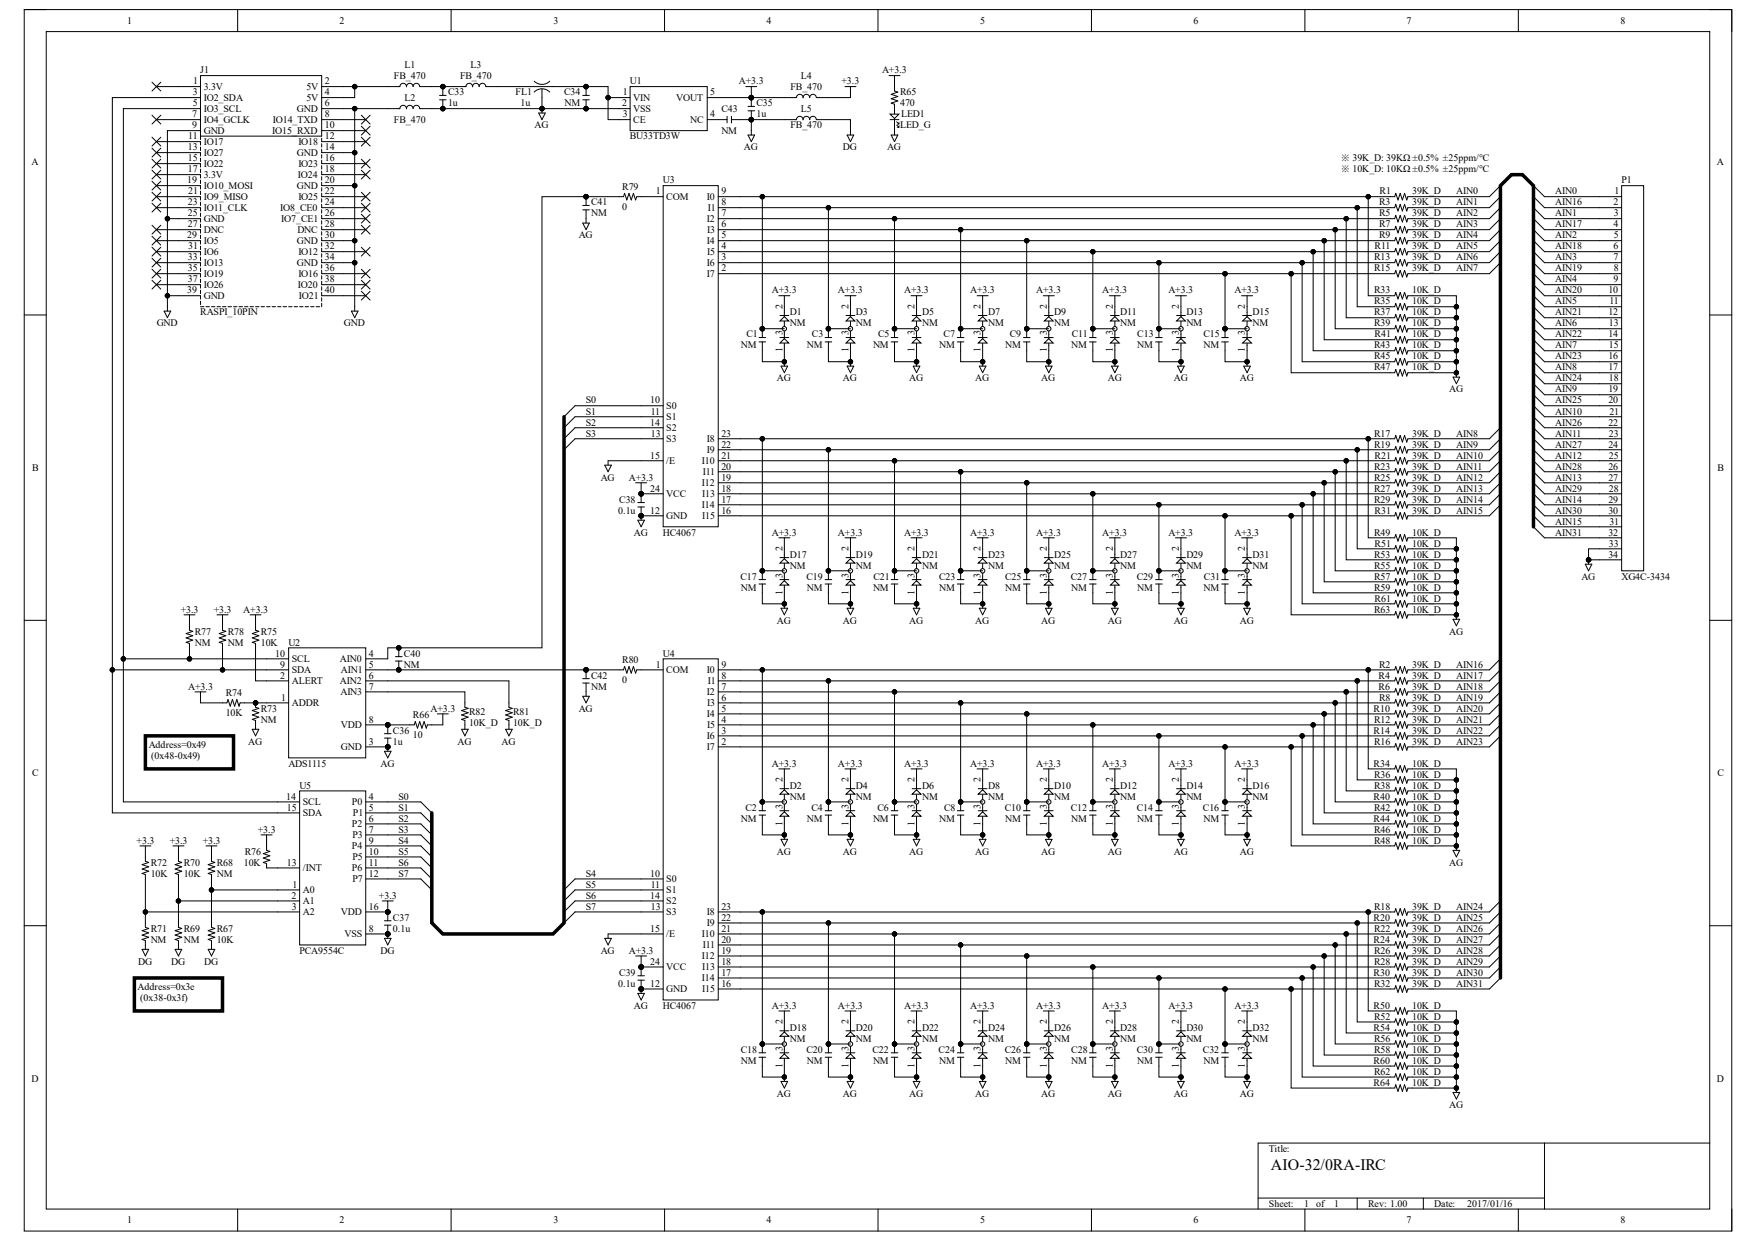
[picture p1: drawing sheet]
<svg xmlns="http://www.w3.org/2000/svg" width="297mm" height="210mm" viewBox="0 0 297 210" stroke-linecap="round" stroke-linejoin="round" font-family="sans-serif">
<defs><g id="words">
<text font-size="2.7" x="214.9" y="197.9">AIO-32/0RA-IRC</text>
<g font-size="1.7">
<text x="21.5" y="4.1">1</text>
<text x="57.4" y="4.1">2</text>
<text x="93.6" y="4.1">3</text>
<text x="129.6" y="4.1">4</text>
<text x="165.7" y="4.1">5</text>
<text x="201.8" y="4.1">6</text>
<text x="237.8" y="4.1">7</text>
<text x="273.9" y="4.1">8</text>
<text x="68.4" y="11.5">L1</text>
<text x="79.6" y="11.5">L3</text>
<text x="32.6" y="16.1">3</text>
<text x="32.7" y="14.3">1</text>
<text x="33.9" y="12.4">J1</text>
<text x="34.4" y="15.2">3.3V</text>
<text x="34.4" y="17.1">IO2_SDA</text>
<text x="51.8" y="15.2">5V</text>
<text x="51.8" y="17.1">5V</text>
<text x="54.9" y="14.3">2</text>
<text x="54.9" y="16.1">4</text>
<text x="66.6" y="13.4">FB_470</text>
<text x="68.4" y="17.1">L2</text>
<text x="75.7" y="16.1">C33</text>
<text x="77.8" y="13.4">FB_470</text>
<text x="87.2" y="16.1">FL1</text>
<text x="95.4" y="16.1">C34</text>
<text x="105.3" y="16.1">1</text>
<text x="106.5" y="14.3">U1</text>
<text x="107.1" y="17.1">VIN</text>
<text x="114.3" y="17.1">VOUT</text>
<text x="120.1" y="16.1">5</text>
<text x="124.9" y="14.3">A+3.3</text>
<text x="133.6" y="15.2">FB_470</text>
<text x="135.4" y="13.4">L4</text>
<text x="142.3" y="14.3">+3.3</text>
<text x="149.1" y="12.4">A+3.3</text>
<text x="152.2" y="16.1">R65</text>
<text x="31.8" y="23.6">11</text>
<text x="32.5" y="19.9">7</text>
<text x="32.5" y="21.7">9</text>
<text x="32.6" y="18">5</text>
<text x="34.4" y="18.9">IO3_SCL</text>
<text x="34.4" y="20.8">IO4_GCLK</text>
<text x="34.4" y="22.7">GND</text>
<text x="46" y="22.7">IO15_RXD</text>
<text x="46.1" y="20.8">IO14_TXD</text>
<text x="50.2" y="18.9">GND</text>
<text x="54.9" y="18">6</text>
<text x="54.9" y="19.9">8</text>
<text x="54.9" y="21.7">10</text>
<text x="54.9" y="23.6">12</text>
<text x="66.6" y="20.8">FB_470</text>
<text x="75.7" y="18">1u</text>
<text x="88" y="18">1u</text>
<text x="90.4" y="21.7">AG</text>
<text x="95.5" y="18">NM</text>
<text x="105.2" y="18">2</text>
<text x="105.3" y="19.9">3</text>
<text x="106.5" y="23.6">BU33TD3W</text>
<text x="107.1" y="18.9">VSS</text>
<text x="107.1" y="20.8">CE</text>
<text x="116.7" y="20.8">NC</text>
<text x="120.1" y="19.9">4</text>
<text x="121.9" y="18.9">C43</text>
<text x="121.9" y="22.7">NM</text>
<text x="127.9" y="18">C35</text>
<text x="127.9" y="19.9">1u</text>
<text x="133.6" y="21.7">FB_470</text>
<text x="135.4" y="18.9">L5</text>
<text x="152.2" y="18">470</text>
<text x="152.2" y="21.7">LED_G</text>
<text x="152.3" y="19.9">LED1</text>
<text x="5.3" y="28">A</text>
<text x="31.7" y="25.5">13</text>
<text x="31.7" y="27.3">15</text>
<text x="31.7" y="29.2">17</text>
<text x="34.4" y="24.5">IO17</text>
<text x="34.4" y="26.4">IO27</text>
<text x="34.4" y="28.2">IO22</text>
<text x="50.2" y="26.4">GND</text>
<text x="50.4" y="24.5">IO18</text>
<text x="50.4" y="28.2">IO23</text>
<text x="54.9" y="25.5">14</text>
<text x="54.9" y="27.3">16</text>
<text x="54.9" y="29.2">18</text>
<text x="125.8" y="25.5">AG</text>
<text x="142.5" y="25.5">DG</text>
<text x="150" y="25.5">AG</text>
<text x="226.6" y="29.2">※ 10K_D: 10KΩ ±0.5% ±25ppm/℃</text>
<text x="226.6" y="27.3">※ 39K_D: 39KΩ ±0.5% ±25ppm/℃</text>
<text x="290.3" y="28">A</text>
<text x="31.7" y="31">19</text>
<text x="31.7" y="34.8">23</text>
<text x="31.8" y="32.9">21</text>
<text x="34.4" y="30.1">3.3V</text>
<text x="34.4" y="32">IO10_MOSI</text>
<text x="34.4" y="33.8">IO9_MISO</text>
<text x="34.4" y="35.7">IO11_CLK</text>
<text x="47.4" y="35.7">IO8_CE0</text>
<text x="50.2" y="32">GND</text>
<text x="50.4" y="30.1">IO24</text>
<text x="50.4" y="33.8">IO25</text>
<text x="54.9" y="31">20</text>
<text x="54.9" y="32.9">22</text>
<text x="54.9" y="34.8">24</text>
<text x="99.9" y="34.8">C41</text>
<text x="105.2" y="32.1">R79</text>
<text x="105.2" y="35.5">0</text>
<text x="110.9" y="32.9">1</text>
<text x="112" y="31">U3</text>
<text x="112.6" y="33.8">COM</text>
<text x="119.5" y="33.8">I0</text>
<text x="119.7" y="35.7">I1</text>
<text x="121.9" y="34.8">8</text>
<text x="121.9" y="32.9">9</text>
<text x="233.2" y="34.8">R3</text>
<text x="233.2" y="32.9">R1</text>
<text x="238.7" y="34.8">39K_D</text>
<text x="238.7" y="32.9">39K_D</text>
<text x="246.2" y="32.9">AIN0</text>
<text x="246.2" y="34.8">AIN1</text>
<text x="262.9" y="32.9">AIN0</text>
<text x="262.9" y="34.8">AIN16</text>
<text x="272.8" y="34.8">2</text>
<text x="272.9" y="32.9">1</text>
<text x="274.1" y="31">P1</text>
<text x="31.7" y="40.3">29</text>
<text x="31.7" y="36.6">25</text>
<text x="31.7" y="38.5">27</text>
<text x="34.4" y="37.5">GND</text>
<text x="34.4" y="39.4">DNC</text>
<text x="34.4" y="41.3">IO5</text>
<text x="47.6" y="37.5">IO7_CE1</text>
<text x="50.2" y="41.3">GND</text>
<text x="50.3" y="39.4">DNC</text>
<text x="54.9" y="36.6">26</text>
<text x="54.9" y="38.5">28</text>
<text x="54.9" y="40.3">30</text>
<text x="97.8" y="40.3">AG</text>
<text x="99.9" y="36.6">NM</text>
<text x="119.5" y="41.3">I4</text>
<text x="119.5" y="37.5">I2</text>
<text x="119.6" y="39.4">I3</text>
<text x="121.9" y="40.3">5</text>
<text x="121.9" y="38.5">6</text>
<text x="121.9" y="36.6">7</text>
<text x="233.2" y="36.6">R5</text>
<text x="233.2" y="38.5">R7</text>
<text x="233.2" y="40.3">R9</text>
<text x="238.7" y="36.6">39K_D</text>
<text x="238.7" y="38.5">39K_D</text>
<text x="238.7" y="40.3">39K_D</text>
<text x="246.2" y="36.6">AIN2</text>
<text x="246.2" y="38.5">AIN3</text>
<text x="246.2" y="40.3">AIN4</text>
<text x="262.9" y="36.6">AIN1</text>
<text x="262.9" y="40.3">AIN2</text>
<text x="262.9" y="38.5">AIN17</text>
<text x="272.8" y="38.5">4</text>
<text x="272.8" y="36.6">3</text>
<text x="272.8" y="40.3">5</text>
<text x="31.7" y="44.1">33</text>
<text x="31.7" y="45.9">35</text>
<text x="31.7" y="47.8">37</text>
<text x="31.8" y="42.2">31</text>
<text x="34.4" y="43.1">IO6</text>
<text x="34.4" y="45">IO13</text>
<text x="34.4" y="46.8">IO19</text>
<text x="50.2" y="45">GND</text>
<text x="50.4" y="43.1">IO12</text>
<text x="50.4" y="46.8">IO16</text>
<text x="54.9" y="42.2">32</text>
<text x="54.9" y="44.1">34</text>
<text x="54.9" y="45.9">36</text>
<text x="54.9" y="47.8">38</text>
<text x="119.5" y="46.8">I7</text>
<text x="119.5" y="45">I6</text>
<text x="119.6" y="43.1">I5</text>
<text x="121.9" y="45.9">2</text>
<text x="121.9" y="44.1">3</text>
<text x="121.9" y="42.2">4</text>
<text x="232.3" y="44.1">R13</text>
<text x="232.3" y="45.9">R15</text>
<text x="232.4" y="42.2">R11</text>
<text x="238.7" y="44.1">39K_D</text>
<text x="238.7" y="42.2">39K_D</text>
<text x="238.7" y="45.9">39K_D</text>
<text x="246.2" y="42.2">AIN5</text>
<text x="246.2" y="44.1">AIN6</text>
<text x="246.2" y="45.9">AIN7</text>
<text x="262.9" y="44.1">AIN3</text>
<text x="262.9" y="47.8">AIN4</text>
<text x="262.9" y="42.2">AIN18</text>
<text x="262.9" y="45.9">AIN19</text>
<text x="272.8" y="42.2">6</text>
<text x="272.8" y="44.1">7</text>
<text x="272.8" y="47.8">9</text>
<text x="272.8" y="45.9">8</text>
<text x="31.7" y="49.6">39</text>
<text x="33.9" y="53.4">RASPI_10PIN</text>
<text x="34.4" y="48.7">IO26</text>
<text x="34.4" y="50.6">GND</text>
<text x="50.4" y="48.7">IO20</text>
<text x="50.5" y="50.6">IO21</text>
<text x="54.9" y="49.6">40</text>
<text x="130.5" y="49.6">A+3.3</text>
<text x="132.3" y="52.3" transform="rotate(-90 132.3 52.3)">2</text>
<text x="133.5" y="53.4">D1</text>
<text x="141.7" y="49.6">A+3.3</text>
<text x="143.4" y="52.3" transform="rotate(-90 143.4 52.3)">2</text>
<text x="144.7" y="53.4">D3</text>
<text x="152.8" y="49.6">A+3.3</text>
<text x="154.6" y="52.3" transform="rotate(-90 154.6 52.3)">2</text>
<text x="155.9" y="53.4">D5</text>
<text x="164" y="49.6">A+3.3</text>
<text x="165.8" y="52.3" transform="rotate(-90 165.8 52.3)">2</text>
<text x="167.1" y="53.4">D7</text>
<text x="175.2" y="49.6">A+3.3</text>
<text x="177" y="52.3" transform="rotate(-90 177 52.3)">2</text>
<text x="178.2" y="53.4">D9</text>
<text x="186.4" y="49.6">A+3.3</text>
<text x="188.1" y="52.3" transform="rotate(-90 188.1 52.3)">2</text>
<text x="189.4" y="53.4">D11</text>
<text x="197.5" y="49.6">A+3.3</text>
<text x="199.3" y="52.3" transform="rotate(-90 199.3 52.3)">2</text>
<text x="200.6" y="53.4">D13</text>
<text x="208.7" y="49.6">A+3.3</text>
<text x="210.5" y="52.3" transform="rotate(-90 210.5 52.3)">2</text>
<text x="211.7" y="53.4">D15</text>
<text x="232.3" y="53.4">R37</text>
<text x="232.3" y="51.5">R35</text>
<text x="232.3" y="49.6">R33</text>
<text x="238.7" y="53.4">10K_D</text>
<text x="238.7" y="51.5">10K_D</text>
<text x="238.7" y="49.6">10K_D</text>
<text x="262.9" y="51.5">AIN5</text>
<text x="262.9" y="49.6">AIN20</text>
<text x="262.9" y="53.4">AIN21</text>
<text x="271.9" y="49.6">10</text>
<text x="271.9" y="53.4">12</text>
<text x="272.1" y="51.5">11</text>
<text x="26.5" y="55.2">GND</text>
<text x="58.1" y="55.2">GND</text>
<text x="125.3" y="58.9">NM</text>
<text x="126.2" y="57.1">C1</text>
<text x="132.3" y="59.6" transform="rotate(-90 132.3 59.6)">1</text>
<text x="132.3" y="56.7" transform="rotate(-90 132.3 56.7)">3</text>
<text x="133.5" y="55.2">NM</text>
<text x="136.4" y="58.9">NM</text>
<text x="137.3" y="57.1">C3</text>
<text x="143.4" y="59.6" transform="rotate(-90 143.4 59.6)">1</text>
<text x="143.4" y="56.7" transform="rotate(-90 143.4 56.7)">3</text>
<text x="144.7" y="55.2">NM</text>
<text x="147.6" y="58.9">NM</text>
<text x="148.4" y="57.1">C5</text>
<text x="154.6" y="59.6" transform="rotate(-90 154.6 59.6)">1</text>
<text x="154.6" y="56.7" transform="rotate(-90 154.6 56.7)">3</text>
<text x="155.9" y="55.2">NM</text>
<text x="158.8" y="58.9">NM</text>
<text x="159.5" y="57.1">C7</text>
<text x="165.8" y="59.6" transform="rotate(-90 165.8 59.6)">1</text>
<text x="165.8" y="56.7" transform="rotate(-90 165.8 56.7)">3</text>
<text x="167.1" y="55.2">NM</text>
<text x="169.9" y="58.9">NM</text>
<text x="170.7" y="57.1">C9</text>
<text x="177" y="59.6" transform="rotate(-90 177 59.6)">1</text>
<text x="177" y="56.7" transform="rotate(-90 177 56.7)">3</text>
<text x="178.2" y="55.2">NM</text>
<text x="181.1" y="58.9">NM</text>
<text x="181.2" y="57.1">C11</text>
<text x="188.1" y="59.6" transform="rotate(-90 188.1 59.6)">1</text>
<text x="188.1" y="56.7" transform="rotate(-90 188.1 56.7)">3</text>
<text x="189.4" y="55.2">NM</text>
<text x="192.3" y="57.1">C13</text>
<text x="192.3" y="58.9">NM</text>
<text x="199.3" y="59.6" transform="rotate(-90 199.3 59.6)">1</text>
<text x="199.3" y="56.7" transform="rotate(-90 199.3 56.7)">3</text>
<text x="200.6" y="55.2">NM</text>
<text x="203.4" y="57.1">C15</text>
<text x="203.4" y="58.9">NM</text>
<text x="210.5" y="59.6" transform="rotate(-90 210.5 59.6)">1</text>
<text x="210.5" y="56.7" transform="rotate(-90 210.5 56.7)">3</text>
<text x="211.7" y="55.2">NM</text>
<text x="232.3" y="55.2">R39</text>
<text x="232.3" y="58.9">R43</text>
<text x="232.4" y="57.1">R41</text>
<text x="238.7" y="55.2">10K_D</text>
<text x="238.7" y="58.9">10K_D</text>
<text x="238.7" y="57.1">10K_D</text>
<text x="262.9" y="55.2">AIN6</text>
<text x="262.9" y="58.9">AIN7</text>
<text x="262.9" y="57.1">AIN22</text>
<text x="271.9" y="57.1">14</text>
<text x="272" y="55.2">13</text>
<text x="272" y="58.9">15</text>
<text x="131.3" y="64.5">AG</text>
<text x="142.5" y="64.5">AG</text>
<text x="153.7" y="64.5">AG</text>
<text x="164.9" y="64.5">AG</text>
<text x="176" y="64.5">AG</text>
<text x="187.3" y="64.5">AG</text>
<text x="198.5" y="64.5">AG</text>
<text x="209.6" y="64.5">AG</text>
<text x="232.3" y="60.8">R45</text>
<text x="232.3" y="62.7">R47</text>
<text x="238.7" y="60.8">10K_D</text>
<text x="238.7" y="62.7">10K_D</text>
<text x="262.9" y="62.7">AIN8</text>
<text x="262.9" y="60.8">AIN23</text>
<text x="262.9" y="64.5">AIN24</text>
<text x="271.9" y="60.8">16</text>
<text x="271.9" y="62.7">17</text>
<text x="272" y="64.5">18</text>
<text x="99" y="68.2">S0</text>
<text x="99" y="70.1">S1</text>
<text x="99" y="72">S2</text>
<text x="109.9" y="68.2">10</text>
<text x="109.9" y="72">14</text>
<text x="110" y="70.1">11</text>
<text x="112.6" y="69.2">S0</text>
<text x="112.6" y="71">S1</text>
<text x="245" y="66.4">AG</text>
<text x="262.9" y="66.4">AIN9</text>
<text x="262.9" y="70.1">AIN10</text>
<text x="262.9" y="68.2">AIN25</text>
<text x="262.9" y="72">AIN26</text>
<text x="271.9" y="66.4">19</text>
<text x="271.9" y="68.2">20</text>
<text x="271.9" y="72">22</text>
<text x="272.1" y="70.1">21</text>
<text x="99" y="73.8">S3</text>
<text x="109.9" y="77.6">15</text>
<text x="110" y="73.8">13</text>
<text x="112.6" y="74.8">S3</text>
<text x="112.6" y="72.9">S2</text>
<text x="119.5" y="76.6">I9</text>
<text x="119.5" y="74.8">I8</text>
<text x="121.9" y="77.6">21</text>
<text x="121.9" y="75.7">22</text>
<text x="121.9" y="73.8">23</text>
<text x="232.3" y="75.7">R19</text>
<text x="232.3" y="73.8">R17</text>
<text x="232.4" y="77.6">R21</text>
<text x="238.7" y="77.6">39K_D</text>
<text x="238.7" y="75.7">39K_D</text>
<text x="238.7" y="73.8">39K_D</text>
<text x="246.2" y="73.8">AIN8</text>
<text x="246.2" y="75.7">AIN9</text>
<text x="246.2" y="77.6">AIN10</text>
<text x="262.9" y="73.8">AIN11</text>
<text x="262.9" y="77.6">AIN12</text>
<text x="262.9" y="75.7">AIN27</text>
<text x="271.9" y="75.7">24</text>
<text x="272" y="73.8">23</text>
<text x="272" y="77.6">25</text>
<text x="5.4" y="79.7">B</text>
<text x="101.6" y="81.3">AG</text>
<text x="106.3" y="81.3">A+3.3</text>
<text x="109.9" y="83.1">24</text>
<text x="112.6" y="78.5">/E</text>
<text x="118.6" y="82.2">I12</text>
<text x="118.6" y="78.5">I10</text>
<text x="118.8" y="80.3">I11</text>
<text x="121.9" y="83.1">18</text>
<text x="121.9" y="81.3">19</text>
<text x="121.9" y="79.4">20</text>
<text x="232.3" y="79.4">R23</text>
<text x="232.3" y="83.1">R27</text>
<text x="232.3" y="81.3">R25</text>
<text x="238.7" y="79.4">39K_D</text>
<text x="238.7" y="83.1">39K_D</text>
<text x="238.7" y="81.3">39K_D</text>
<text x="246.2" y="79.4">AIN11</text>
<text x="246.2" y="81.3">AIN12</text>
<text x="246.2" y="83.1">AIN13</text>
<text x="262.9" y="81.3">AIN13</text>
<text x="262.9" y="79.4">AIN28</text>
<text x="262.9" y="83.1">AIN29</text>
<text x="271.9" y="79.4">26</text>
<text x="271.9" y="81.3">27</text>
<text x="272" y="83.1">28</text>
<text x="290.4" y="79.7">B</text>
<text x="104.5" y="86.9">0.1u</text>
<text x="104.7" y="85">C38</text>
<text x="109.9" y="86.9">12</text>
<text x="112.6" y="87.8">GND</text>
<text x="112.6" y="84.1">VCC</text>
<text x="118.6" y="85.9">I14</text>
<text x="118.7" y="87.8">I15</text>
<text x="118.7" y="84.1">I13</text>
<text x="121.9" y="86.9">16</text>
<text x="121.9" y="85">17</text>
<text x="232.3" y="85">R29</text>
<text x="232.4" y="86.9">R31</text>
<text x="238.7" y="85">39K_D</text>
<text x="238.7" y="86.9">39K_D</text>
<text x="246.2" y="85">AIN14</text>
<text x="246.2" y="86.9">AIN15</text>
<text x="262.9" y="85">AIN14</text>
<text x="262.9" y="88.7">AIN15</text>
<text x="262.9" y="86.9">AIN30</text>
<text x="271.9" y="85">29</text>
<text x="271.9" y="86.9">30</text>
<text x="272.1" y="88.7">31</text>
<text x="107.1" y="90.6">AG</text>
<text x="112" y="90.6">HC4067</text>
<text x="130.5" y="90.6">A+3.3</text>
<text x="132.3" y="93.2" transform="rotate(-90 132.3 93.2)">2</text>
<text x="133.5" y="94.3">D17</text>
<text x="141.7" y="90.6">A+3.3</text>
<text x="143.4" y="93.2" transform="rotate(-90 143.4 93.2)">2</text>
<text x="144.7" y="94.3">D19</text>
<text x="152.8" y="90.6">A+3.3</text>
<text x="154.6" y="93.2" transform="rotate(-90 154.6 93.2)">2</text>
<text x="155.9" y="94.3">D21</text>
<text x="164" y="90.6">A+3.3</text>
<text x="165.8" y="93.2" transform="rotate(-90 165.8 93.2)">2</text>
<text x="167.1" y="94.3">D23</text>
<text x="175.2" y="90.6">A+3.3</text>
<text x="177" y="93.2" transform="rotate(-90 177 93.2)">2</text>
<text x="178.2" y="94.3">D25</text>
<text x="186.4" y="90.6">A+3.3</text>
<text x="188.1" y="93.2" transform="rotate(-90 188.1 93.2)">2</text>
<text x="189.4" y="94.3">D27</text>
<text x="197.5" y="90.6">A+3.3</text>
<text x="199.3" y="93.2" transform="rotate(-90 199.3 93.2)">2</text>
<text x="200.6" y="94.3">D29</text>
<text x="208.7" y="90.6">A+3.3</text>
<text x="210.5" y="93.2" transform="rotate(-90 210.5 93.2)">2</text>
<text x="211.7" y="94.3">D31</text>
<text x="232.3" y="94.3">R53</text>
<text x="232.3" y="90.6">R49</text>
<text x="232.4" y="92.4">R51</text>
<text x="238.7" y="94.3">10K_D</text>
<text x="238.7" y="92.4">10K_D</text>
<text x="238.7" y="90.6">10K_D</text>
<text x="262.9" y="90.6">AIN31</text>
<text x="271.9" y="90.6">32</text>
<text x="271.9" y="94.3">34</text>
<text x="272" y="92.4">33</text>
<text x="125.2" y="98">C17</text>
<text x="125.3" y="99.9">NM</text>
<text x="132.3" y="100.6" transform="rotate(-90 132.3 100.6)">1</text>
<text x="132.3" y="97.7" transform="rotate(-90 132.3 97.7)">3</text>
<text x="133.5" y="96.2">NM</text>
<text x="136.3" y="98">C19</text>
<text x="136.4" y="99.9">NM</text>
<text x="143.4" y="100.6" transform="rotate(-90 143.4 100.6)">1</text>
<text x="143.4" y="97.7" transform="rotate(-90 143.4 97.7)">3</text>
<text x="144.7" y="96.2">NM</text>
<text x="147.6" y="99.9">NM</text>
<text x="147.7" y="98">C21</text>
<text x="154.6" y="100.6" transform="rotate(-90 154.6 100.6)">1</text>
<text x="154.6" y="97.7" transform="rotate(-90 154.6 97.7)">3</text>
<text x="155.9" y="96.2">NM</text>
<text x="158.8" y="98">C23</text>
<text x="158.8" y="99.9">NM</text>
<text x="165.8" y="100.6" transform="rotate(-90 165.8 100.6)">1</text>
<text x="165.8" y="97.7" transform="rotate(-90 165.8 97.7)">3</text>
<text x="167.1" y="96.2">NM</text>
<text x="169.9" y="98">C25</text>
<text x="169.9" y="99.9">NM</text>
<text x="177" y="100.6" transform="rotate(-90 177 100.6)">1</text>
<text x="177" y="97.7" transform="rotate(-90 177 97.7)">3</text>
<text x="178.2" y="96.2">NM</text>
<text x="181" y="98">C27</text>
<text x="181.1" y="99.9">NM</text>
<text x="188.1" y="100.6" transform="rotate(-90 188.1 100.6)">1</text>
<text x="188.1" y="97.7" transform="rotate(-90 188.1 97.7)">3</text>
<text x="189.4" y="96.2">NM</text>
<text x="192.2" y="98">C29</text>
<text x="192.3" y="99.9">NM</text>
<text x="199.3" y="100.6" transform="rotate(-90 199.3 100.6)">1</text>
<text x="199.3" y="97.7" transform="rotate(-90 199.3 97.7)">3</text>
<text x="200.6" y="96.2">NM</text>
<text x="203.4" y="99.9">NM</text>
<text x="203.5" y="98">C31</text>
<text x="210.5" y="100.6" transform="rotate(-90 210.5 100.6)">1</text>
<text x="210.5" y="97.7" transform="rotate(-90 210.5 97.7)">3</text>
<text x="211.7" y="96.2">NM</text>
<text x="232.3" y="96.2">R55</text>
<text x="232.3" y="99.9">R59</text>
<text x="232.3" y="98">R57</text>
<text x="232.4" y="101.7">R61</text>
<text x="238.7" y="96.2">10K_D</text>
<text x="238.7" y="101.7">10K_D</text>
<text x="238.7" y="99.9">10K_D</text>
<text x="238.7" y="98">10K_D</text>
<text x="267.3" y="98">AG</text>
<text x="274.1" y="98">XG4C-3434</text>
<text x="30.6" y="103.6">+3.3</text>
<text x="32.9" y="107.3">R77</text>
<text x="36.1" y="103.6">+3.3</text>
<text x="38.5" y="107.3">R78</text>
<text x="41.1" y="103.6">A+3.3</text>
<text x="44.1" y="107.3">R75</text>
<text x="131.3" y="105.5">AG</text>
<text x="142.5" y="105.5">AG</text>
<text x="153.7" y="105.5">AG</text>
<text x="164.9" y="105.5">AG</text>
<text x="176" y="105.5">AG</text>
<text x="187.3" y="105.5">AG</text>
<text x="198.5" y="105.5">AG</text>
<text x="209.6" y="105.5">AG</text>
<text x="232.3" y="103.6">R63</text>
<text x="238.7" y="103.6">10K_D</text>
<text x="245" y="107.3">AG</text>
<text x="32.9" y="109.2">NM</text>
<text x="38.5" y="109.2">NM</text>
<text x="44.1" y="109.2">10K</text>
<text x="46.5" y="111">10</text>
<text x="47.4" y="112.9">9</text>
<text x="48.7" y="109.2">U2</text>
<text x="49.3" y="113.8">SDA</text>
<text x="49.3" y="112">SCL</text>
<text x="57.5" y="112">AIN0</text>
<text x="57.6" y="113.8">AIN1</text>
<text x="62.4" y="111">4</text>
<text x="62.4" y="112.9">5</text>
<text x="68.3" y="111">C40</text>
<text x="68.3" y="112.9">NM</text>
<text x="105.2" y="112.1">R80</text>
<text x="110.9" y="112.9">1</text>
<text x="112" y="111">U4</text>
<text x="112.6" y="113.8">COM</text>
<text x="119.5" y="113.8">I0</text>
<text x="121.9" y="112.9">9</text>
<text x="233.2" y="112.9">R2</text>
<text x="238.7" y="112.9">39K_D</text>
<text x="246.2" y="112.9">AIN16</text>
<text x="31.8" y="116.6">A+3.3</text>
<text x="38.2" y="117.7">R74</text>
<text x="47.4" y="114.8">2</text>
<text x="47.6" y="118.5">1</text>
<text x="49.3" y="119.4">ADDR</text>
<text x="49.3" y="115.7">ALERT</text>
<text x="57.5" y="115.7">AIN2</text>
<text x="57.5" y="117.6">AIN3</text>
<text x="62.4" y="114.8">6</text>
<text x="62.4" y="116.6">7</text>
<text x="99.9" y="114.8">C42</text>
<text x="99.9" y="116.6">NM</text>
<text x="105.2" y="115.5">0</text>
<text x="119.5" y="117.6">I2</text>
<text x="119.6" y="119.4">I3</text>
<text x="119.7" y="115.7">I1</text>
<text x="121.9" y="118.5">6</text>
<text x="121.9" y="116.6">7</text>
<text x="121.9" y="114.8">8</text>
<text x="233.1" y="116.6">R6</text>
<text x="233.1" y="114.8">R4</text>
<text x="233.2" y="118.5">R8</text>
<text x="238.7" y="116.6">39K_D</text>
<text x="238.7" y="114.8">39K_D</text>
<text x="238.7" y="118.5">39K_D</text>
<text x="246.2" y="114.8">AIN17</text>
<text x="246.2" y="116.6">AIN18</text>
<text x="246.2" y="118.5">AIN19</text>
<text x="38.2" y="121.1">10K</text>
<text x="42" y="125.9">AG</text>
<text x="44.1" y="120.3">R73</text>
<text x="44.1" y="122.2">NM</text>
<text x="57.6" y="123.1">VDD</text>
<text x="62.4" y="125.9">3</text>
<text x="62.4" y="122.2">8</text>
<text x="66.4" y="124.1">C36</text>
<text x="66.4" y="125.9">1u</text>
<text x="69.8" y="121.4">R66</text>
<text x="69.8" y="124.8">10</text>
<text x="72.8" y="120.3">A+3.3</text>
<text x="77.4" y="125.9">AG</text>
<text x="79.3" y="120.9">R82</text>
<text x="79.3" y="122.8">10K_D</text>
<text x="84.8" y="125.9">AG</text>
<text x="86.7" y="120.9">R81</text>
<text x="86.7" y="122.8">10K_D</text>
<text x="97.8" y="120.3">AG</text>
<text x="119.5" y="125">I6</text>
<text x="119.5" y="121.3">I4</text>
<text x="119.6" y="123.1">I5</text>
<text x="121.9" y="125.9">2</text>
<text x="121.9" y="124.1">3</text>
<text x="121.9" y="122.2">4</text>
<text x="121.9" y="120.3">5</text>
<text x="232.2" y="124.1">R14</text>
<text x="232.2" y="120.3">R10</text>
<text x="232.3" y="122.2">R12</text>
<text x="232.3" y="125.9">R16</text>
<text x="238.7" y="124.1">39K_D</text>
<text x="238.7" y="122.2">39K_D</text>
<text x="238.7" y="120.3">39K_D</text>
<text x="238.7" y="125.9">39K_D</text>
<text x="246.2" y="120.3">AIN20</text>
<text x="246.2" y="122.2">AIN21</text>
<text x="246.2" y="124.1">AIN22</text>
<text x="246.2" y="125.9">AIN23</text>
<text x="5.4" y="131.3">C</text>
<text x="25.1" y="126.5">Address=0x49</text>
<text x="25.6" y="128.4">(0x48-0x49)</text>
<text x="48.7" y="129.7">ADS1115</text>
<text x="57.6" y="126.9">GND</text>
<text x="64.3" y="129.7">AG</text>
<text x="119.5" y="126.9">I7</text>
<text x="130.5" y="129.7">A+3.3</text>
<text x="141.7" y="129.7">A+3.3</text>
<text x="152.8" y="129.7">A+3.3</text>
<text x="164" y="129.7">A+3.3</text>
<text x="175.2" y="129.7">A+3.3</text>
<text x="186.4" y="129.7">A+3.3</text>
<text x="197.5" y="129.7">A+3.3</text>
<text x="208.7" y="129.7">A+3.3</text>
<text x="232.2" y="129.7">R34</text>
<text x="232.3" y="131.5">R36</text>
<text x="238.7" y="131.5">10K_D</text>
<text x="238.7" y="129.7">10K_D</text>
<text x="290.4" y="131.3">C</text>
<text x="48.4" y="135.2">14</text>
<text x="48.5" y="137.1">15</text>
<text x="50.6" y="133.4">U5</text>
<text x="51.2" y="136.2">SCL</text>
<text x="59.5" y="136.2">P0</text>
<text x="62.4" y="135.2">4</text>
<text x="62.4" y="137.1">5</text>
<text x="67.4" y="135.2">S0</text>
<text x="67.4" y="137.1">S1</text>
<text x="126" y="137.1">C2</text>
<text x="132.3" y="136.8" transform="rotate(-90 132.3 136.8)">3</text>
<text x="132.3" y="132.3" transform="rotate(-90 132.3 132.3)">2</text>
<text x="133.5" y="133.4">D2</text>
<text x="133.5" y="135.2">NM</text>
<text x="137.2" y="137.1">C4</text>
<text x="143.4" y="136.8" transform="rotate(-90 143.4 136.8)">3</text>
<text x="143.4" y="132.3" transform="rotate(-90 143.4 132.3)">2</text>
<text x="144.7" y="133.4">D4</text>
<text x="144.7" y="135.2">NM</text>
<text x="148.4" y="137.1">C6</text>
<text x="154.6" y="136.8" transform="rotate(-90 154.6 136.8)">3</text>
<text x="154.6" y="132.3" transform="rotate(-90 154.6 132.3)">2</text>
<text x="155.9" y="133.4">D6</text>
<text x="155.9" y="135.2">NM</text>
<text x="159.6" y="137.1">C8</text>
<text x="165.8" y="136.8" transform="rotate(-90 165.8 136.8)">3</text>
<text x="165.8" y="132.3" transform="rotate(-90 165.8 132.3)">2</text>
<text x="167.1" y="133.4">D8</text>
<text x="167.1" y="135.2">NM</text>
<text x="169.8" y="137.1">C10</text>
<text x="177" y="136.8" transform="rotate(-90 177 136.8)">3</text>
<text x="177" y="132.3" transform="rotate(-90 177 132.3)">2</text>
<text x="178.2" y="133.4">D10</text>
<text x="178.2" y="135.2">NM</text>
<text x="181" y="137.1">C12</text>
<text x="188.1" y="136.8" transform="rotate(-90 188.1 136.8)">3</text>
<text x="188.1" y="132.3" transform="rotate(-90 188.1 132.3)">2</text>
<text x="189.4" y="133.4">D12</text>
<text x="189.4" y="135.2">NM</text>
<text x="192.2" y="137.1">C14</text>
<text x="199.3" y="136.8" transform="rotate(-90 199.3 136.8)">3</text>
<text x="199.3" y="132.3" transform="rotate(-90 199.3 132.3)">2</text>
<text x="200.6" y="133.4">D14</text>
<text x="200.6" y="135.2">NM</text>
<text x="203.4" y="137.1">C16</text>
<text x="210.5" y="136.8" transform="rotate(-90 210.5 136.8)">3</text>
<text x="210.5" y="132.3" transform="rotate(-90 210.5 132.3)">2</text>
<text x="211.7" y="133.4">D16</text>
<text x="211.7" y="135.2">NM</text>
<text x="232.2" y="135.2">R40</text>
<text x="232.3" y="133.4">R38</text>
<text x="232.3" y="137.1">R42</text>
<text x="238.7" y="133.4">10K_D</text>
<text x="238.7" y="135.2">10K_D</text>
<text x="238.7" y="137.1">10K_D</text>
<text x="23.1" y="142.7">+3.3</text>
<text x="28.7" y="142.7">+3.3</text>
<text x="34.3" y="142.7">+3.3</text>
<text x="43.6" y="140.8">+3.3</text>
<text x="51.2" y="138">SDA</text>
<text x="59.5" y="139.9">P2</text>
<text x="59.5" y="143.6">P4</text>
<text x="59.6" y="141.7">P3</text>
<text x="59.7" y="138">P1</text>
<text x="62.4" y="139">6</text>
<text x="62.4" y="140.8">7</text>
<text x="62.4" y="142.7">9</text>
<text x="67.4" y="139">S2</text>
<text x="67.4" y="140.8">S3</text>
<text x="67.4" y="142.7">S4</text>
<text x="125.3" y="139">NM</text>
<text x="132.3" y="139.6" transform="rotate(-90 132.3 139.6)">1</text>
<text x="136.4" y="139">NM</text>
<text x="143.4" y="139.6" transform="rotate(-90 143.4 139.6)">1</text>
<text x="147.6" y="139">NM</text>
<text x="154.6" y="139.6" transform="rotate(-90 154.6 139.6)">1</text>
<text x="158.8" y="139">NM</text>
<text x="165.8" y="139.6" transform="rotate(-90 165.8 139.6)">1</text>
<text x="169.9" y="139">NM</text>
<text x="177" y="139.6" transform="rotate(-90 177 139.6)">1</text>
<text x="181.1" y="139">NM</text>
<text x="188.1" y="139.6" transform="rotate(-90 188.1 139.6)">1</text>
<text x="192.3" y="139">NM</text>
<text x="199.3" y="139.6" transform="rotate(-90 199.3 139.6)">1</text>
<text x="203.4" y="139">NM</text>
<text x="210.5" y="139.6" transform="rotate(-90 210.5 139.6)">1</text>
<text x="232.2" y="139">R44</text>
<text x="232.3" y="140.8">R46</text>
<text x="232.3" y="142.7">R48</text>
<text x="238.7" y="140.8">10K_D</text>
<text x="238.7" y="139">10K_D</text>
<text x="238.7" y="142.7">10K_D</text>
<text x="25.5" y="146.4">R72</text>
<text x="25.5" y="148.3">10K</text>
<text x="31.1" y="146.4">R70</text>
<text x="31.1" y="148.3">10K</text>
<text x="36.6" y="146.4">R68</text>
<text x="36.6" y="148.3">NM</text>
<text x="41.2" y="146.4">10K</text>
<text x="41.4" y="144.5">R76</text>
<text x="48.5" y="146.4">13</text>
<text x="51.2" y="147.3">/INT</text>
<text x="59.5" y="147.3">P6</text>
<text x="59.6" y="145.5">P5</text>
<text x="59.6" y="149.2">P7</text>
<text x="62.4" y="144.5">10</text>
<text x="62.4" y="146.4">11</text>
<text x="62.4" y="148.3">12</text>
<text x="67.4" y="144.5">S5</text>
<text x="67.4" y="146.4">S6</text>
<text x="67.4" y="148.3">S7</text>
<text x="99" y="148.3">S4</text>
<text x="109.9" y="148.3">10</text>
<text x="112.6" y="149.2">S0</text>
<text x="131.3" y="144.5">AG</text>
<text x="142.5" y="144.5">AG</text>
<text x="153.7" y="144.5">AG</text>
<text x="164.9" y="144.5">AG</text>
<text x="176" y="144.5">AG</text>
<text x="187.3" y="144.5">AG</text>
<text x="198.5" y="144.5">AG</text>
<text x="209.6" y="144.5">AG</text>
<text x="245" y="146.4">AG</text>
<text x="49.3" y="152">2</text>
<text x="49.3" y="153.8">3</text>
<text x="49.4" y="150.1">1</text>
<text x="51.2" y="151">A0</text>
<text x="51.2" y="152.9">A1</text>
<text x="51.2" y="154.8">A2</text>
<text x="57.6" y="154.8">VDD</text>
<text x="62.4" y="153.8">16</text>
<text x="64.1" y="152">+3.3</text>
<text x="66.4" y="155.7">C37</text>
<text x="99" y="150.1">S5</text>
<text x="99" y="152">S6</text>
<text x="99" y="153.8">S7</text>
<text x="109.9" y="152">14</text>
<text x="110" y="150.1">11</text>
<text x="110" y="153.8">13</text>
<text x="112.6" y="151">S1</text>
<text x="112.6" y="154.8">S3</text>
<text x="112.6" y="152.9">S2</text>
<text x="119.5" y="154.8">I8</text>
<text x="121.9" y="155.7">22</text>
<text x="121.9" y="153.8">23</text>
<text x="232.2" y="155.7">R20</text>
<text x="232.3" y="153.8">R18</text>
<text x="238.7" y="155.7">39K_D</text>
<text x="238.7" y="153.8">39K_D</text>
<text x="246.2" y="153.8">AIN24</text>
<text x="246.2" y="155.7">AIN25</text>
<text x="25.5" y="157.6">R71</text>
<text x="25.5" y="159.4">NM</text>
<text x="31.1" y="157.6">R69</text>
<text x="31.1" y="159.4">NM</text>
<text x="36.6" y="157.6">R67</text>
<text x="36.6" y="159.4">10K</text>
<text x="50.6" y="161.3">PCA9554C</text>
<text x="58.2" y="158.5">VSS</text>
<text x="62.4" y="157.6">8</text>
<text x="64.3" y="161.3">DG</text>
<text x="66.4" y="157.6">0.1u</text>
<text x="101.6" y="161.3">AG</text>
<text x="106.3" y="161.3">A+3.3</text>
<text x="109.9" y="157.6">15</text>
<text x="112.6" y="158.5">/E</text>
<text x="118.6" y="158.5">I10</text>
<text x="118.8" y="160.4">I11</text>
<text x="119.5" y="156.6">I9</text>
<text x="121.9" y="161.3">19</text>
<text x="121.9" y="159.4">20</text>
<text x="121.9" y="157.6">21</text>
<text x="232.2" y="159.4">R24</text>
<text x="232.3" y="157.6">R22</text>
<text x="232.3" y="161.3">R26</text>
<text x="238.7" y="157.6">39K_D</text>
<text x="238.7" y="159.4">39K_D</text>
<text x="238.7" y="161.3">39K_D</text>
<text x="246.2" y="157.6">AIN26</text>
<text x="246.2" y="159.4">AIN27</text>
<text x="246.2" y="161.3">AIN28</text>
<text x="23.3" y="167.5">Address=0x3e</text>
<text x="23.4" y="163.1">DG</text>
<text x="28.9" y="163.1">DG</text>
<text x="34.5" y="163.1">DG</text>
<text x="104.5" y="166.9">0.1u</text>
<text x="104.7" y="165">C39</text>
<text x="109.9" y="166.9">12</text>
<text x="109.9" y="163.1">24</text>
<text x="112.6" y="167.8">GND</text>
<text x="112.6" y="164.1">VCC</text>
<text x="118.6" y="165.9">I14</text>
<text x="118.6" y="162.2">I12</text>
<text x="118.7" y="167.8">I15</text>
<text x="118.7" y="164.1">I13</text>
<text x="121.9" y="166.9">16</text>
<text x="121.9" y="165">17</text>
<text x="121.9" y="163.1">18</text>
<text x="232.2" y="165">R30</text>
<text x="232.3" y="163.1">R28</text>
<text x="232.3" y="166.9">R32</text>
<text x="238.7" y="165">39K_D</text>
<text x="238.7" y="163.1">39K_D</text>
<text x="238.7" y="166.9">39K_D</text>
<text x="246.2" y="163.1">AIN29</text>
<text x="246.2" y="165">AIN30</text>
<text x="246.2" y="166.9">AIN31</text>
<text x="23.7" y="169.3">(0x38-0x3f)</text>
<text x="107.1" y="170.6">AG</text>
<text x="112" y="170.6">HC4067</text>
<text x="130.5" y="170.6">A+3.3</text>
<text x="132.3" y="173.2" transform="rotate(-90 132.3 173.2)">2</text>
<text x="141.7" y="170.6">A+3.3</text>
<text x="143.4" y="173.2" transform="rotate(-90 143.4 173.2)">2</text>
<text x="152.8" y="170.6">A+3.3</text>
<text x="154.6" y="173.2" transform="rotate(-90 154.6 173.2)">2</text>
<text x="164" y="170.6">A+3.3</text>
<text x="165.8" y="173.2" transform="rotate(-90 165.8 173.2)">2</text>
<text x="175.2" y="170.6">A+3.3</text>
<text x="177" y="173.2" transform="rotate(-90 177 173.2)">2</text>
<text x="186.4" y="170.6">A+3.3</text>
<text x="188.1" y="173.2" transform="rotate(-90 188.1 173.2)">2</text>
<text x="197.5" y="170.6">A+3.3</text>
<text x="199.3" y="173.2" transform="rotate(-90 199.3 173.2)">2</text>
<text x="208.7" y="170.6">A+3.3</text>
<text x="210.5" y="173.2" transform="rotate(-90 210.5 173.2)">2</text>
<text x="232.2" y="170.6">R50</text>
<text x="232.3" y="172.4">R52</text>
<text x="238.7" y="172.4">10K_D</text>
<text x="238.7" y="170.6">10K_D</text>
<text x="125.3" y="178">C18</text>
<text x="125.3" y="179.9">NM</text>
<text x="132.3" y="177.7" transform="rotate(-90 132.3 177.7)">3</text>
<text x="133.5" y="174.3">D18</text>
<text x="133.5" y="176.2">NM</text>
<text x="136.3" y="178">C20</text>
<text x="136.4" y="179.9">NM</text>
<text x="143.4" y="177.7" transform="rotate(-90 143.4 177.7)">3</text>
<text x="144.7" y="174.3">D20</text>
<text x="144.7" y="176.2">NM</text>
<text x="147.5" y="178">C22</text>
<text x="147.6" y="179.9">NM</text>
<text x="154.6" y="177.7" transform="rotate(-90 154.6 177.7)">3</text>
<text x="155.9" y="174.3">D22</text>
<text x="155.9" y="176.2">NM</text>
<text x="158.7" y="178">C24</text>
<text x="158.8" y="179.9">NM</text>
<text x="165.8" y="177.7" transform="rotate(-90 165.8 177.7)">3</text>
<text x="167.1" y="174.3">D24</text>
<text x="167.1" y="176.2">NM</text>
<text x="169.8" y="178">C26</text>
<text x="169.9" y="179.9">NM</text>
<text x="177" y="177.7" transform="rotate(-90 177 177.7)">3</text>
<text x="178.2" y="174.3">D26</text>
<text x="178.2" y="176.2">NM</text>
<text x="181.1" y="178">C28</text>
<text x="181.1" y="179.9">NM</text>
<text x="188.1" y="177.7" transform="rotate(-90 188.1 177.7)">3</text>
<text x="189.4" y="174.3">D28</text>
<text x="189.4" y="176.2">NM</text>
<text x="192.2" y="178">C30</text>
<text x="192.3" y="179.9">NM</text>
<text x="199.3" y="177.7" transform="rotate(-90 199.3 177.7)">3</text>
<text x="200.6" y="174.3">D30</text>
<text x="200.6" y="176.2">NM</text>
<text x="203.4" y="178">C32</text>
<text x="203.4" y="179.9">NM</text>
<text x="210.5" y="177.7" transform="rotate(-90 210.5 177.7)">3</text>
<text x="211.7" y="174.3">D32</text>
<text x="211.7" y="176.2">NM</text>
<text x="232.2" y="174.3">R54</text>
<text x="232.2" y="179.9">R60</text>
<text x="232.3" y="176.2">R56</text>
<text x="232.3" y="178">R58</text>
<text x="238.7" y="174.3">10K_D</text>
<text x="238.7" y="176.2">10K_D</text>
<text x="238.7" y="179.9">10K_D</text>
<text x="238.7" y="178">10K_D</text>
<text x="5.3" y="182.9">D</text>
<text x="131.3" y="185.5">AG</text>
<text x="132.3" y="180.6" transform="rotate(-90 132.3 180.6)">1</text>
<text x="142.5" y="185.5">AG</text>
<text x="143.4" y="180.6" transform="rotate(-90 143.4 180.6)">1</text>
<text x="153.7" y="185.5">AG</text>
<text x="154.6" y="180.6" transform="rotate(-90 154.6 180.6)">1</text>
<text x="164.9" y="185.5">AG</text>
<text x="165.8" y="180.6" transform="rotate(-90 165.8 180.6)">1</text>
<text x="176" y="185.5">AG</text>
<text x="177" y="180.6" transform="rotate(-90 177 180.6)">1</text>
<text x="187.3" y="185.5">AG</text>
<text x="188.1" y="180.6" transform="rotate(-90 188.1 180.6)">1</text>
<text x="198.5" y="185.5">AG</text>
<text x="199.3" y="180.6" transform="rotate(-90 199.3 180.6)">1</text>
<text x="209.6" y="185.5">AG</text>
<text x="210.5" y="180.6" transform="rotate(-90 210.5 180.6)">1</text>
<text x="232.2" y="183.6">R64</text>
<text x="232.3" y="181.8">R62</text>
<text x="238.7" y="181.8">10K_D</text>
<text x="238.7" y="183.6">10K_D</text>
<text x="290.3" y="182.9">D</text>
<text x="245" y="187.3">AG</text>
<text x="214.5" y="194.8">Title:</text>
<text x="21.5" y="206.9">1</text>
<text x="57.4" y="206.9">2</text>
<text x="93.6" y="206.9">3</text>
<text x="129.6" y="206.9">4</text>
<text x="165.7" y="206.9">5</text>
<text x="201.8" y="206.9">6</text>
<text x="214.5" y="204.1">Sheet:</text>
<text x="220.5" y="204.1">1</text>
<text x="222.5" y="204.1">of</text>
<text x="225.5" y="204.1">1</text>
<text x="231.3" y="204.1">Rev: 1.00</text>
<text x="237.8" y="206.9">7</text>
<text x="242.5" y="204.1">Date:</text>
<text x="248" y="204.1">2017/01/16</text>
<text x="273.9" y="206.9">8</text>
</g>
</g></defs>
<path d="M4.1 1.6h288.7v206.6h-288.7z" fill="none" stroke="#000" stroke-width=".17"/>
<path d="M7.8 5.3h281.2v199.2h-281.2z" fill-rule="evenodd" fill="#fff"/>
<g fill="none" stroke="#000" stroke-width=".17">
<path d="M4.1 1.6h3.7M7.8 5.3h281.2v199.2h-281.2zM25.7 19.5l1.5 1.5M25.7 13.9l1.5 1.5M27.2 19.5l-1.5 1.5M27.2 13.9l-1.5 1.5M40.2 1.6v3.7M76.3 1.6v3.7M98.5 16.9h1.1M98.5 16.1h1.1M99.1 14.6v1.5M99.1 16.9v1.5"/>
<path d="M112.3 1.6v3.7M122.9 19.7v1.1M123.7 19.7v1.1M126.1 14.6h1.8M126.5 18.7h1.1M126.5 18h1.1M127 14.6v3.4M127 18.7v1.5M148.4 1.6v3.7M151.2 14.6v.8l.6 .2-1.1 .4 1.1 .3-1.1 .4 1.1 .4-1.1 .3 .5 .2v4.5M184.5 1.6v3.7M220.6 1.6v3.7"/>
<path d="M256.7 1.6v3.7M289 1.6h3.8v3.7M25.7 38.1l1.5 1.5M25.7 40l1.5 1.5M25.7 26.9l1.5 1.5M25.7 30.7l1.5 1.4M25.7 32.5l1.5 1.5M25.7 34.4l1.5 1.5M25.7 28.8l1.5 1.5M27.2 38.1l-1.5 1.5M27.2 40l-1.5 1.5M27.2 26.9l-1.5 1.5"/>
<path d="M27.2 30.7l-1.5 1.4M27.2 32.5l-1.5 1.5M27.2 34.4l-1.5 1.5M27.2 28.8l-1.5 1.5M61.1 28.8l1.5 1.5M61.1 32.5l1.5 1.5M61.1 36.2l1.5 1.5M61.1 38.1l1.5 1.5M61.1 23.2l1.5 1.5M61.1 26.9l1.5 1.5M61.1 34.4l1.5 1.5M62.6 28.8l-1.5 1.5"/>
<path d="M62.6 32.5l-1.5 1.5M62.6 36.2l-1.5 1.5M62.6 38.1l-1.5 1.5M62.6 23.2l-1.5 1.5M62.6 26.9l-1.5 1.5M62.6 34.4l-1.5 1.5M121.4 20.2h1.5M123.7 20.2h1.4M126.5 22.8h1.1l-.6 1.2zM127 22.1v.7M4.1 53.3h3.7M25.7 43.7l1.5 1.5"/>
<path d="M25.7 45.5l1.5 1.5M25.7 47.4l1.5 1.5M25.7 41.8l1.5 1.5M27.2 43.7l-1.5 1.5M27.2 45.5l-1.5 1.5M27.2 47.4l-1.5 1.5M27.2 41.8l-1.5 1.5M27.7 52.6h1.2l-.6 1.1zM28.3 51.9v.7M59.4 52.6h1.1l-.5 1.1zM60 51.9v.7M61.1 41.8l1.5 1.5"/>
<path d="M61.1 45.5l1.5 1.5M61.1 47.4l1.5 1.5M61.1 49.3l1.5 1.5M62.6 41.8l-1.5 1.5M62.6 45.5l-1.5 1.5M62.6 47.4l-1.5 1.5M62.6 49.3l-1.5 1.5M289 53.3h3.8M4.1 104.9h3.7M289 104.9h3.8M4.1 156.6h3.7M289 156.6h3.8"/>
<path d="M261.1 193.3v11.2M289 193.3h-76.3v11.2M40.2 204.5v3.7M76.3 204.5v3.7M112.4 204.5v3.7M148.4 204.5v3.7M184.5 204.5v3.7M212.7 202.6h48.4M220.6 204.5v3.7M229.4 202.6v1.9M240.6 202.6v1.9M256.7 204.5v3.7"/>
<path d="M292.8 204.5v3.7"/>
<circle cx="99.1" cy="18.4" r=".37"/>
<circle cx="99.1" cy="14.6" r=".37"/>
<circle cx="127" cy="16.5" r=".37"/>
<circle cx="127" cy="20.2" r=".37"/>
</g>
<g fill="#000">
<circle cx="99.1" cy="18.4" r=".37"/>
<circle cx="99.1" cy="14.6" r=".37"/>
<circle cx="127" cy="16.5" r=".37"/>
<circle cx="127" cy="20.2" r=".37"/>
</g>
<path d="M150.5 19.3h1.5l-.8 .7z" fill="#fff"/>
<path d="M150.5 19.3h1.5l-.8 .7zM150.5 20.2h1.5" fill="none" stroke="#000" stroke-width=".17"/>
<path d="M152 20.8v.2h-.2z" fill="#fff"/>
<path d="M151.6 20.6l.2 .2M152 20.8v.2h-.2z" fill="none" stroke="#000" stroke-width=".17"/>
<path d="M151.8 21.5l.2-.2v.2z" fill="#fff"/>
<g fill="none" stroke="#000" stroke-width=".17">
<path d="M61.1 19.5l1.5 1.5M62.6 19.5l-1.5 1.5M150.3 12.8h1.9M151.2 12.8v1.8M25.7 23.2l1.5 1.5M25.7 25.1l1.5 1.5M27.2 23.2l-1.5 1.5M27.2 25.1l-1.5 1.5M61.1 21.3l1.5 1.5M62.6 21.3l-1.5 1.5M150.7 22.8h1.1l-.6 1.2zM151.2 22.1v.7"/>
<path d="M151.6 21.2l.2 .1M151.8 21.5l.2-.2v.2zM23.6 143.1h1.9M24.6 143.1v2.6l.5 .2-1.1 .3 1.1 .4-1.1 .4 1.1 .4-1.1 .3 .6 .2v.8M24.6 156.1v.8l.5 .1-1.1 .4 1.1 .4-1.1 .4 1.1 .3-1.1 .4 .6 .2v1.5M29.2 143.1h1.9M30.2 143.1v2.6l.5 .2-1.1 .3 1.1 .4-1.1 .4 1.1 .4-1.1 .3 .6 .2v.8M30.2 156.1v.8l.5 .1-1.1 .4 1.1 .4-1.1 .4 1.1 .3-1.1 .4 .6 .2v1.5M24 160.6h1.1l-.5 1.1zM29.6 160.6h1.1l-.5 1.1z"/>
</g>
<path d="M274.2 31.4h3.7v65.1h-3.7z" fill-rule="evenodd" fill="#fff"/>
<g fill="none" stroke="#000" stroke-width=".17">
<path d="M235 33.3h.8l.2-.6 .3 1.1 .4-1.1 .4 1.1 .4-1.1 .3 1.1 .2-.5h.8M235 35.1h.8l.2-.5 .3 1.1 .4-1.1 .4 1.1 .4-1.1 .3 1.1 .2-.6h.8M235 37h.8l.2-.6 .3 1.1 .4-1.1 .4 1.1 .4-1.1 .3 1.1 .2-.5h.8M235 38.8h.8l.2-.5 .3 1.1 .4-1.1 .4 1.1 .4-1.1 .3 1.1 .2-.6h.8M270.4 33.3h3.8M270.4 35.1h3.8M270.4 37h3.8M270.4 38.8h3.8M274.2 31.4h3.7v65.1h-3.7zM128.3 57.8h1.1M128.3 57.1h1.1M128.9 55.6v1.5"/>
<path d="M128.9 57.8v1.5M131.7 50h1.8M132.6 50v5.6M139.5 57.8h1.1M139.5 57.1h1.1M140 55.6v1.5M140 57.8v1.5M142.8 50h1.9M143.8 50v1.9M150.7 57.8h1.1M150.7 57.1h1.1M151.2 55.6v1.5"/>
<path d="M151.2 57.8v1.5M154 50h1.9M154.9 50v1.9M161.8 57.8h1.2M161.8 57.1h1.2M162.4 55.6v1.5M162.4 57.8v1.5M165.2 50h1.9M166.1 50v1.9M173 57.8h1.1M173 57.1h1.1M173.6 55.6v1.5"/>
<path d="M173.6 57.8v1.5M176.4 50h1.8M177.3 50v1.9M184.2 57.8h1.1M184.2 57.1h1.1M184.8 55.6v1.5M184.8 57.8v1.5M187.5 50h1.9M188.5 50v1.9M195.4 57.8h1.1M195.4 57.1h1.1M195.9 55.6v1.5"/>
<path d="M195.9 57.8v1.5M198.7 50h1.9M199.6 50v1.9M206.5 57.8h1.2M206.5 57.1h1.2M207.1 55.6v1.5M207.1 57.8v1.5M209.9 50h1.9M210.8 50v1.9M235 40.7h.8l.2-.6 .3 1.2 .4-1.2 .4 1.2 .4-1.2 .3 1.2 .2-.6h.8M235 42.6h.8l.2-.6 .3 1.1 .4-1.1 .4 1.1 .4-1.1 .3 1.1 .2-.5h.8M235 44.4h.8l.2-.5 .3 1.1 .4-1.1 .4 1.1 .4-1.1 .3 1.1 .2-.6h.8"/>
<path d="M235 46.3h.8l.2-.6 .3 1.1 .4-1.1 .4 1.1 .4-1.1 .3 1.1 .2-.5h.8M235 50h.8l.2-.5 .3 1.1 .4-1.1 .4 1.1 .4-1.1 .3 1.1 .2-.6h.8M235 51.9h.8l.2-.6 .3 1.1 .4-1.1 .4 1.1 .4-1.1 .3 1.1 .2-.5h.8M235 53.7h.8l.2-.5 .3 1.1 .4-1.1 .4 1.1 .4-1.1 .3 1.1 .2-.6h.8M235 55.6h.8l.2-.6 .3 1.2 .4-1.2 .4 1.2 .4-1.2 .3 1.2 .2-.6h.8M235 57.5h.8l.2-.6 .3 1.1 .4-1.1 .4 1.1 .4-1.1 .3 1.1 .2-.5h.8M235 59.3h.8l.2-.5 .3 1.1 .4-1.1 .4 1.1 .4-1.1 .3 1.1 .2-.6h.8M270.4 40.7h3.8M270.4 42.6h3.8M270.4 44.4h3.8M270.4 46.3h3.8M270.4 48.2h3.8"/>
<path d="M270.4 50h3.8M270.4 51.9h3.8M270.4 53.7h3.8M270.4 55.6h3.8M270.4 57.5h3.8M270.4 59.3h3.8M132 61.9h1.2l-.6 1.1zM132.6 61.2v.7M143.2 61.9h1.1l-.5 1.1zM143.8 61.2v.7M154.4 61.9h1.1l-.6 1.1zM154.9 61.2v.7"/>
<path d="M165.6 61.9h1.1l-.6 1.1zM166.1 61.2v.7M176.7 61.9h1.2l-.6 1.1zM177.3 61.2v.7M187.9 61.9h1.1l-.5 1.1zM188.5 61.2v.7M199.1 61.9h1.1l-.6 1.1zM199.6 61.2v.7M210.3 61.9h1.1l-.6 1.1zM210.8 61.2v.7M235 61.2h.8l.2-.6 .3 1.1 .4-1.1 .4 1.1 .4-1.1 .3 1.1 .2-.5h.8M235 63h.8l.2-.5 .3 1.1 .4-1.1 .4 1.1 .4-1.1 .3 1.1 .2-.6h.8"/>
<path d="M235 74.2h.8l.2-.5 .3 1.1 .4-1.1 .4 1.1 .4-1.1 .3 1.1 .2-.6h.8M235 76.1h.8l.2-.6 .3 1.1 .4-1.1 .4 1.1 .4-1.1 .3 1.1 .2-.5h.8M235 77.9h.8l.2-.5 .3 1.1 .4-1.1 .4 1.1 .4-1.1 .3 1.1 .2-.6h.8M235 79.8h.8l.2-.6 .3 1.2 .4-1.2 .4 1.2 .4-1.2 .3 1.2 .2-.6h.8M245.7 63.8h1.1l-.6 1.1zM246.2 63v.8M270.4 61.2h3.8M270.4 63h3.8M270.4 64.9h3.8M270.4 66.8h3.8M270.4 68.6h3.8M270.4 70.5h3.8"/>
<path d="M270.4 72.3h3.8M270.4 74.2h3.8M270.4 76.1h3.8M270.4 77.9h3.8M270.4 79.8h3.8M128.3 98.8h1.1M128.3 98h1.1M128.9 96.5v1.5M128.9 98.8v1.5M131.7 91h1.8M132.6 91v1.8M139.5 98.8h1.1"/>
<path d="M139.5 98h1.1M140 96.5v1.5M140 98.8v1.5M142.8 91h1.9M143.8 91v1.8M150.7 98.8h1.1M150.7 98h1.1M151.2 96.5v1.5M151.2 98.8v1.5M154 91h1.9M154.9 91v1.8M161.8 98.8h1.2"/>
<path d="M161.8 98h1.2M162.4 96.5v1.5M162.4 98.8v1.5M165.2 91h1.9M166.1 91v1.8M173 98.8h1.1M173 98h1.1M173.6 96.5v1.5M173.6 98.8v1.5M176.4 91h1.8M177.3 91v1.8M184.2 98.8h1.1"/>
<path d="M184.2 98h1.1M184.8 96.5v1.5M184.8 98.8v1.5M187.5 91h1.9M188.5 91v1.8M195.4 98.8h1.1M195.4 98h1.1M195.9 96.5v1.5M195.9 98.8v1.5M198.7 91h1.9M199.6 91v1.8M206.5 98.8h1.2"/>
<path d="M206.5 98h1.2M207.1 96.5v1.5M207.1 98.8v1.5M209.9 91h1.9M210.8 91v1.8M235 81.7h.8l.2-.6 .3 1.1 .4-1.1 .4 1.1 .4-1.1 .3 1.1 .2-.5h.8M235 83.5h.8l.2-.5 .3 1.1 .4-1.1 .4 1.1 .4-1.1 .3 1.1 .2-.6h.8M235 85.4h.8l.2-.6 .3 1.1 .4-1.1 .4 1.1 .4-1.1 .3 1.1 .2-.5h.8M235 87.2h.8l.2-.5 .3 1.1 .4-1.1 .4 1.1 .4-1.1 .3 1.1 .2-.6h.8M235 91h.8l.2-.6 .3 1.1 .4-1.1 .4 1.1 .4-1.1 .3 1.1 .2-.5h.8M235 92.8h.8l.2-.5 .3 1.1 .4-1.1 .4 1.1 .4-1.1 .3 1.1 .2-.6h.8M235 94.7h.8l.2-.6 .3 1.1 .4-1.1 .4 1.1 .4-1.1 .3 1.1 .2-.5h.8"/>
<path d="M235 96.5h.8l.2-.5 .3 1.1 .4-1.1 .4 1.1 .4-1.1 .3 1.1 .2-.6h.8M235 98.4h.8l.2-.6 .3 1.2 .4-1.2 .4 1.2 .4-1.2 .3 1.2 .2-.6h.8M268 95.4h1.1l-.5 1.1zM268.6 94.7v.7M270.4 81.7h3.8M270.4 83.5h3.8M270.4 85.4h3.8M270.4 87.2h3.8M270.4 89.1h3.8M270.4 91h3.8M270.4 92.8h3.8M270.4 94.7h3.8"/>
<path d="M132 102.9h1.2l-.6 1.1zM132.6 102.1v.8M143.2 102.9h1.1l-.5 1.1zM143.8 102.1v.8M154.4 102.9h1.1l-.6 1.1zM154.9 102.1v.8M165.6 102.9h1.1l-.6 1.1zM166.1 102.1v.8M176.7 102.9h1.2l-.6 1.1zM177.3 102.1v.8M187.9 102.9h1.1l-.5 1.1zM188.5 102.1v.8"/>
<path d="M199.1 102.9h1.1l-.6 1.1zM199.6 102.1v.8M210.3 102.9h1.1l-.6 1.1zM210.8 102.1v.8M235 117h.8l.2-.5 .3 1.1 .4-1.1 .4 1.1 .4-1.1 .3 1.1 .2-.6h.8M235 115.2h.8l.2-.6 .3 1.1 .4-1.1 .4 1.1 .4-1.1 .3 1.1 .2-.5h.8M235 113.3h.8l.2-.6 .3 1.2 .4-1.2 .4 1.2 .4-1.2 .3 1.2 .2-.6h.8M235 118.9h.8l.2-.6 .3 1.1 .4-1.1 .4 1.1 .4-1.1 .3 1.1 .2-.5h.8M235 102.1h.8l.2-.5 .3 1.1 .4-1.1 .4 1.1 .4-1.1 .3 1.1 .2-.6h.8M235 100.3h.8l.2-.6 .3 1.1 .4-1.1 .4 1.1 .4-1.1 .3 1.1 .2-.5h.8M235 104h.8l.2-.6 .3 1.2 .4-1.2 .4 1.2 .4-1.2 .3 1.2 .2-.6h.8M245.7 104.7h1.1l-.6 1.2z"/>
<path d="M246.2 104v.7M128.3 137.9h1.1M128.3 137.1h1.1M128.9 135.6v1.5M128.9 137.9v1.5M131.7 130.1h1.8M132.6 130.1v1.8M139.5 137.9h1.1M139.5 137.1h1.1M140 135.6v1.5M140 137.9v1.5M142.8 130.1h1.9"/>
<path d="M143.8 130.1v1.8M150.7 137.9h1.1M150.7 137.1h1.1M151.2 135.6v1.5M151.2 137.9v1.5M154 130.1h1.9M154.9 130.1v1.8M161.8 137.9h1.2M161.8 137.1h1.2M162.4 135.6v1.5M162.4 137.9v1.5M165.2 130.1h1.9"/>
<path d="M166.1 130.1v1.8M173 137.9h1.1M173 137.1h1.1M173.6 135.6v1.5M173.6 137.9v1.5M176.4 130.1h1.8M177.3 130.1v1.8M184.2 137.9h1.1M184.2 137.1h1.1M184.8 135.6v1.5M184.8 137.9v1.5M187.5 130.1h1.9"/>
<path d="M188.5 130.1v1.8M195.4 137.9h1.1M195.4 137.1h1.1M195.9 135.6v1.5M195.9 137.9v1.5M198.7 130.1h1.9M199.6 130.1v1.8M206.5 137.9h1.2M206.5 137.1h1.2M207.1 135.6v1.5M207.1 137.9v1.5M209.9 130.1h1.9"/>
<path d="M210.8 130.1v1.8M235 130.1h.8l.2-.6 .3 1.1 .4-1.1 .4 1.1 .4-1.1 .3 1.1 .2-.5h.8M235 133.8h.8l.2-.6 .3 1.1 .4-1.1 .4 1.1 .4-1.1 .3 1.1 .2-.5h.8M235 131.9h.8l.2-.5 .3 1.1 .4-1.1 .4 1.1 .4-1.1 .3 1.1 .2-.6h.8M235 135.6h.8l.2-.5 .3 1.1 .4-1.1 .4 1.1 .4-1.1 .3 1.1 .2-.6h.8M235 139.4h.8l.2-.6 .3 1.1 .4-1.1 .4 1.1 .4-1.1 .3 1.1 .2-.5h.8M235 137.5h.8l.2-.6 .3 1.2 .4-1.2 .4 1.2 .4-1.2 .3 1.2 .2-.6h.8M235 124.5h.8l.2-.6 .3 1.1 .4-1.1 .4 1.1 .4-1.1 .3 1.1 .2-.5h.8M235 122.6h.8l.2-.6 .3 1.2 .4-1.2 .4 1.2 .4-1.2 .3 1.2 .2-.6h.8M235 120.7h.8l.2-.5 .3 1.1 .4-1.1 .4 1.1 .4-1.1 .3 1.1 .2-.6h.8M235 126.3h.8l.2-.5 .3 1.1 .4-1.1 .4 1.1 .4-1.1 .3 1.1 .2-.6h.8M132 142h1.2l-.6 1.1z"/>
<path d="M132.6 141.2v.8M143.2 142h1.1l-.5 1.1zM143.8 141.2v.8M154.4 142h1.1l-.6 1.1zM154.9 141.2v.8M165.6 142h1.1l-.6 1.1zM166.1 141.2v.8M176.7 142h1.2l-.6 1.1zM177.3 141.2v.8M187.9 142h1.1l-.5 1.1zM188.5 141.2v.8M199.1 142h1.1l-.6 1.1z"/>
<path d="M199.6 141.2v.8M210.3 142h1.1l-.6 1.1zM210.8 141.2v.8M235 141.2h.8l.2-.5 .3 1.1 .4-1.1 .4 1.1 .4-1.1 .3 1.1 .2-.6h.8M235 143.1h.8l.2-.6 .3 1.1 .4-1.1 .4 1.1 .4-1.1 .3 1.1 .2-.5h.8M235 158h.8l.2-.6 .3 1.1 .4-1.1 .4 1.1 .4-1.1 .3 1.1 .2-.5h.8M235 156.1h.8l.2-.5 .3 1.1 .4-1.1 .4 1.1 .4-1.1 .3 1.1 .2-.6h.8M235 154.3h.8l.2-.6 .3 1.1 .4-1.1 .4 1.1 .4-1.1 .3 1.1 .2-.5h.8M235 159.8h.8l.2-.5 .3 1.1 .4-1.1 .4 1.1 .4-1.1 .3 1.1 .2-.6h.8M245.7 143.8h1.1l-.6 1.1zM246.2 143.1v.7M128.3 178.8h1.1"/>
<path d="M128.3 178.1h1.1M128.9 176.6v1.5M128.9 178.8v1.5M131.7 171h1.8M132.6 171v1.9M139.5 178.8h1.1M139.5 178.1h1.1M140 176.6v1.5M140 178.8v1.5M142.8 171h1.9M143.8 171v1.9M150.7 178.8h1.1"/>
<path d="M150.7 178.1h1.1M151.2 176.6v1.5M151.2 178.8v1.5M154 171h1.9M154.9 171v1.9M161.8 178.8h1.2M161.8 178.1h1.2M162.4 176.6v1.5M162.4 178.8v1.5M165.2 171h1.9M166.1 171v1.9M173 178.8h1.1"/>
<path d="M173 178.1h1.1M173.6 176.6v1.5M173.6 178.8v1.5M176.4 171h1.8M177.3 171v1.9M184.2 178.8h1.1M184.2 178.1h1.1M184.8 176.6v1.5M184.8 178.8v1.5M187.5 171h1.9M188.5 171v1.9M195.4 178.8h1.1"/>
<path d="M195.4 178.1h1.1M195.9 176.6v1.5M195.9 178.8v1.5M198.7 171h1.9M199.6 171v1.9M206.5 178.8h1.2M206.5 178.1h1.2M207.1 176.6v1.5M207.1 178.8v1.5M209.9 171h1.9M210.8 171v1.9M235 171h.8l.2-.6 .3 1.2 .4-1.2 .4 1.2 .4-1.2 .3 1.2 .2-.6h.8"/>
<path d="M235 174.7h.8l.2-.5 .3 1.1 .4-1.1 .4 1.1 .4-1.1 .3 1.1 .2-.6h.8M235 172.9h.8l.2-.6 .3 1.1 .4-1.1 .4 1.1 .4-1.1 .3 1.1 .2-.5h.8M235 176.6h.8l.2-.6 .3 1.1 .4-1.1 .4 1.1 .4-1.1 .3 1.1 .2-.5h.8M235 178.5h.8l.2-.6 .3 1.1 .4-1.1 .4 1.1 .4-1.1 .3 1.1 .2-.5h.8M235 165.4h.8l.2-.5 .3 1.1 .4-1.1 .4 1.1 .4-1.1 .3 1.1 .2-.6h.8M235 163.6h.8l.2-.6 .3 1.1 .4-1.1 .4 1.1 .4-1.1 .3 1.1 .2-.5h.8M235 161.7h.8l.2-.6 .3 1.2 .4-1.2 .4 1.2 .4-1.2 .3 1.2 .2-.6h.8M235 167.3h.8l.2-.6 .3 1.1 .4-1.1 .4 1.1 .4-1.1 .3 1.1 .2-.5h.8M132 182.9h1.2l-.6 1.1zM132.6 182.2v.7M143.2 182.9h1.1l-.5 1.1zM143.8 182.2v.7"/>
<path d="M154.4 182.9h1.1l-.5 1.1zM155 182.2v.7M165.6 182.9h1.1l-.6 1.1zM166.1 182.2v.7M176.7 182.9h1.2l-.6 1.1zM177.3 182.2v.7M187.9 182.9h1.1l-.5 1.1zM188.5 182.2v.7M199.1 182.9h1.1l-.6 1.1zM199.6 182.2v.7M210.3 182.9h1.1l-.6 1.1zM210.8 182.2v.7"/>
<path d="M235 182.2h.8l.2-.6 .3 1.1 .4-1.1 .4 1.1 .4-1.1 .3 1.1 .2-.5h.8M235 180.3h.8l.2-.5 .3 1.1 .4-1.1 .4 1.1 .4-1.1 .3 1.1 .2-.6h.8M235 184h.8l.2-.5 .3 1.1 .4-1.1 .4 1.1 .4-1.1 .3 1.1 .2-.6h.8M245.7 184.8h1.1l-.6 1.1zM246.2 184v.8"/>
<circle cx="128.9" cy="55.6" r=".37"/>
<circle cx="140.1" cy="55.6" r=".37"/>
<circle cx="151.2" cy="55.6" r=".37"/>
<circle cx="162.4" cy="55.6" r=".37"/>
<circle cx="173.6" cy="55.6" r=".37"/>
<circle cx="184.8" cy="55.6" r=".37"/>
<circle cx="195.9" cy="55.6" r=".37"/>
<circle cx="207.1" cy="55.6" r=".38"/>
<circle cx="132.6" cy="61.2" r=".37"/>
<circle cx="143.8" cy="61.2" r=".37"/>
<circle cx="155" cy="61.2" r=".37"/>
<circle cx="166.1" cy="61.2" r=".37"/>
<circle cx="177.3" cy="61.2" r=".37"/>
<circle cx="188.5" cy="61.2" r=".37"/>
<circle cx="199.7" cy="61.2" r=".37"/>
<circle cx="210.8" cy="61.2" r=".37"/>
<circle cx="246.2" cy="63" r=".37"/>
<circle cx="128.9" cy="96.5" r=".37"/>
<circle cx="140.1" cy="96.5" r=".37"/>
<circle cx="151.2" cy="96.5" r=".37"/>
<circle cx="162.4" cy="96.5" r=".37"/>
<circle cx="173.6" cy="96.5" r=".37"/>
<circle cx="184.8" cy="96.5" r=".37"/>
<circle cx="195.9" cy="96.5" r=".37"/>
<circle cx="207.1" cy="96.5" r=".37"/>
<circle cx="268.6" cy="94.7" r=".37"/>
<circle cx="132.6" cy="102.1" r=".37"/>
<circle cx="143.8" cy="102.1" r=".37"/>
<circle cx="155" cy="102.1" r=".37"/>
<circle cx="166.1" cy="102.1" r=".37"/>
<circle cx="177.3" cy="102.1" r=".37"/>
<circle cx="188.5" cy="102.1" r=".37"/>
<circle cx="199.7" cy="102.1" r=".37"/>
<circle cx="210.8" cy="102.1" r=".37"/>
<circle cx="246.2" cy="104" r=".37"/>
<circle cx="128.9" cy="135.6" r=".37"/>
<circle cx="140.1" cy="135.6" r=".37"/>
<circle cx="151.2" cy="135.6" r=".37"/>
<circle cx="162.4" cy="135.6" r=".37"/>
<circle cx="173.6" cy="135.6" r=".37"/>
<circle cx="184.8" cy="135.6" r=".37"/>
<circle cx="195.9" cy="135.6" r=".37"/>
<circle cx="207.1" cy="135.6" r=".37"/>
<circle cx="132.6" cy="141.2" r=".37"/>
<circle cx="143.8" cy="141.2" r=".37"/>
<circle cx="155" cy="141.2" r=".37"/>
<circle cx="166.1" cy="141.2" r=".37"/>
<circle cx="177.3" cy="141.2" r=".38"/>
<circle cx="188.5" cy="141.2" r=".37"/>
<circle cx="199.7" cy="141.2" r=".37"/>
<circle cx="210.8" cy="141.2" r=".38"/>
<circle cx="246.2" cy="143.1" r=".37"/>
<circle cx="128.9" cy="176.6" r=".37"/>
<circle cx="140.1" cy="176.6" r=".37"/>
<circle cx="151.2" cy="176.6" r=".37"/>
<circle cx="162.4" cy="176.6" r=".37"/>
<circle cx="173.6" cy="176.6" r=".37"/>
<circle cx="184.8" cy="176.6" r=".37"/>
<circle cx="195.9" cy="176.6" r=".37"/>
<circle cx="207.1" cy="176.6" r=".38"/>
<circle cx="132.6" cy="182.2" r=".37"/>
<circle cx="143.8" cy="182.2" r=".38"/>
<circle cx="155" cy="182.2" r=".37"/>
<circle cx="166.1" cy="182.2" r=".37"/>
<circle cx="177.3" cy="182.2" r=".38"/>
<circle cx="188.5" cy="182.2" r=".37"/>
<circle cx="199.7" cy="182.2" r=".37"/>
<circle cx="210.8" cy="182.2" r=".38"/>
<circle cx="246.2" cy="184" r=".37"/>
</g>
<g fill="#000">
<circle cx="128.9" cy="55.6" r=".37"/>
<circle cx="140.1" cy="55.6" r=".37"/>
<circle cx="151.2" cy="55.6" r=".37"/>
<circle cx="162.4" cy="55.6" r=".37"/>
<circle cx="173.6" cy="55.6" r=".37"/>
<circle cx="184.8" cy="55.6" r=".37"/>
<circle cx="195.9" cy="55.6" r=".37"/>
<circle cx="207.1" cy="55.6" r=".38"/>
<circle cx="132.6" cy="61.2" r=".37"/>
<circle cx="143.8" cy="61.2" r=".37"/>
<circle cx="155" cy="61.2" r=".37"/>
<circle cx="166.1" cy="61.2" r=".37"/>
<circle cx="177.3" cy="61.2" r=".37"/>
<circle cx="188.5" cy="61.2" r=".37"/>
<circle cx="199.7" cy="61.2" r=".37"/>
<circle cx="210.8" cy="61.2" r=".37"/>
<circle cx="246.2" cy="63" r=".37"/>
<circle cx="128.9" cy="96.5" r=".37"/>
<circle cx="140.1" cy="96.5" r=".37"/>
<circle cx="151.2" cy="96.5" r=".37"/>
<circle cx="162.4" cy="96.5" r=".37"/>
<circle cx="173.6" cy="96.5" r=".37"/>
<circle cx="184.8" cy="96.5" r=".37"/>
<circle cx="195.9" cy="96.5" r=".37"/>
<circle cx="207.1" cy="96.5" r=".37"/>
<circle cx="268.6" cy="94.7" r=".37"/>
<circle cx="132.6" cy="102.1" r=".37"/>
<circle cx="143.8" cy="102.1" r=".37"/>
<circle cx="155" cy="102.1" r=".37"/>
<circle cx="166.1" cy="102.1" r=".37"/>
<circle cx="177.3" cy="102.1" r=".37"/>
<circle cx="188.5" cy="102.1" r=".37"/>
<circle cx="199.7" cy="102.1" r=".37"/>
<circle cx="210.8" cy="102.1" r=".37"/>
<circle cx="246.2" cy="104" r=".37"/>
<circle cx="128.9" cy="135.6" r=".37"/>
<circle cx="140.1" cy="135.6" r=".37"/>
<circle cx="151.2" cy="135.6" r=".37"/>
<circle cx="162.4" cy="135.6" r=".37"/>
<circle cx="173.6" cy="135.6" r=".37"/>
<circle cx="184.8" cy="135.6" r=".37"/>
<circle cx="195.9" cy="135.6" r=".37"/>
<circle cx="207.1" cy="135.6" r=".37"/>
<circle cx="132.6" cy="141.2" r=".37"/>
<circle cx="143.8" cy="141.2" r=".37"/>
<circle cx="155" cy="141.2" r=".37"/>
<circle cx="166.1" cy="141.2" r=".37"/>
<circle cx="177.3" cy="141.2" r=".38"/>
<circle cx="188.5" cy="141.2" r=".37"/>
<circle cx="199.7" cy="141.2" r=".37"/>
<circle cx="210.8" cy="141.2" r=".38"/>
<circle cx="246.2" cy="143.1" r=".37"/>
<circle cx="128.9" cy="176.6" r=".37"/>
<circle cx="140.1" cy="176.6" r=".37"/>
<circle cx="151.2" cy="176.6" r=".37"/>
<circle cx="162.4" cy="176.6" r=".37"/>
<circle cx="173.6" cy="176.6" r=".37"/>
<circle cx="184.8" cy="176.6" r=".37"/>
<circle cx="195.9" cy="176.6" r=".37"/>
<circle cx="207.1" cy="176.6" r=".38"/>
<circle cx="132.6" cy="182.2" r=".37"/>
<circle cx="143.8" cy="182.2" r=".38"/>
<circle cx="155" cy="182.2" r=".37"/>
<circle cx="166.1" cy="182.2" r=".37"/>
<circle cx="177.3" cy="182.2" r=".38"/>
<circle cx="188.5" cy="182.2" r=".37"/>
<circle cx="199.7" cy="182.2" r=".37"/>
<circle cx="210.8" cy="182.2" r=".38"/>
<circle cx="246.2" cy="184" r=".37"/>
</g>
<path d="M131.9 54.3l.7-.7 .7 .7z" fill="#fff"/>
<path d="M131.9 54.3l.7-.7 .7 .7zM131.9 53.4h1.4M132.6 55.6v3.7" fill="none" stroke="#000" stroke-width=".17"/>
<path d="M131.9 58l.7-.7 .7 .7z" fill="#fff"/>
<path d="M131.9 58l.7-.7 .7 .7zM131.9 57.1h1.4" fill="none" stroke="#000" stroke-width=".17"/>
<circle cx="132.6" cy="55.6" r=".37" fill="#fff"/>
<g fill="none" stroke="#000" stroke-width=".17">
<path d="M132.6 131.9v3.7"/>
<circle cx="132.6" cy="55.6" r=".37"/>
</g>
<path d="M131.9 134.3l.7-.7 .7 .7z" fill="#fff"/>
<path d="M131.9 134.3l.7-.7 .7 .7zM131.9 133.4h1.4M132.6 135.6v3.8" fill="none" stroke="#000" stroke-width=".17"/>
<path d="M131.9 138.1l.7-.8 .7 .8z" fill="#fff"/>
<path d="M131.9 138.1l.7-.8 .7 .8zM131.9 137.1h1.4" fill="none" stroke="#000" stroke-width=".17"/>
<circle cx="132.6" cy="135.6" r=".37" fill="#fff"/>
<g fill="none" stroke="#000" stroke-width=".17">
<path d="M143.8 51.9v3.7"/>
<circle cx="132.6" cy="135.6" r=".37"/>
</g>
<path d="M143 54.3l.8-.7 .7 .7z" fill="#fff"/>
<path d="M143 54.3l.8-.7 .7 .7zM143 53.4h1.5M143.8 55.6v3.7" fill="none" stroke="#000" stroke-width=".17"/>
<path d="M143 58l.8-.7 .7 .7z" fill="#fff"/>
<path d="M143 58l.8-.7 .7 .7zM143 57.1h1.5" fill="none" stroke="#000" stroke-width=".17"/>
<circle cx="143.8" cy="55.6" r=".37" fill="#fff"/>
<g fill="none" stroke="#000" stroke-width=".17">
<path d="M143.8 131.9v3.7"/>
<circle cx="143.8" cy="55.6" r=".37"/>
</g>
<path d="M143 134.3l.8-.7 .7 .7z" fill="#fff"/>
<path d="M143 134.3l.8-.7 .7 .7zM143 133.4h1.5M143.8 135.6v3.8" fill="none" stroke="#000" stroke-width=".17"/>
<path d="M143 138.1l.8-.8 .7 .8z" fill="#fff"/>
<path d="M143 138.1l.8-.8 .7 .8zM143 137.1h1.5" fill="none" stroke="#000" stroke-width=".17"/>
<circle cx="143.8" cy="135.6" r=".37" fill="#fff"/>
<g fill="none" stroke="#000" stroke-width=".17">
<path d="M132.6 92.8v3.7"/>
<circle cx="143.8" cy="135.6" r=".37"/>
</g>
<path d="M131.9 95.2l.7-.7 .7 .7z" fill="#fff"/>
<path d="M131.9 95.2l.7-.7 .7 .7zM131.9 94.3h1.4M132.6 96.5v3.8" fill="none" stroke="#000" stroke-width=".17"/>
<path d="M131.9 99l.7-.8 .7 .8z" fill="#fff"/>
<path d="M131.9 99l.7-.8 .7 .8zM131.9 98h1.4" fill="none" stroke="#000" stroke-width=".17"/>
<circle cx="132.6" cy="96.5" r=".37" fill="#fff"/>
<g fill="none" stroke="#000" stroke-width=".17">
<path d="M132.6 172.9v3.7"/>
<circle cx="132.6" cy="96.5" r=".37"/>
</g>
<path d="M131.9 175.3l.7-.8 .8 .8z" fill="#fff"/>
<path d="M131.9 175.3l.7-.8 .8 .8zM131.9 174.3h1.5M132.6 176.6v3.7" fill="none" stroke="#000" stroke-width=".17"/>
<path d="M131.9 179l.7-.7 .8 .7z" fill="#fff"/>
<path d="M131.9 179l.7-.7 .8 .7zM131.9 178.1h1.5" fill="none" stroke="#000" stroke-width=".17"/>
<circle cx="132.6" cy="176.6" r=".37" fill="#fff"/>
<g fill="none" stroke="#000" stroke-width=".17">
<path d="M143.8 92.8v3.7"/>
<circle cx="132.6" cy="176.6" r=".37"/>
</g>
<path d="M143 95.2l.8-.7 .7 .7z" fill="#fff"/>
<path d="M143 95.2l.8-.7 .7 .7zM143 94.3h1.5M143.8 96.5v3.8" fill="none" stroke="#000" stroke-width=".17"/>
<path d="M143 99l.8-.8 .7 .8z" fill="#fff"/>
<path d="M143 99l.8-.8 .7 .8zM143 98h1.5" fill="none" stroke="#000" stroke-width=".17"/>
<circle cx="143.8" cy="96.5" r=".37" fill="#fff"/>
<g fill="none" stroke="#000" stroke-width=".17">
<path d="M143.8 172.9v3.7"/>
<circle cx="143.8" cy="96.5" r=".37"/>
</g>
<path d="M143 175.3l.8-.8 .7 .8z" fill="#fff"/>
<path d="M143 175.3l.8-.8 .7 .8zM143 174.3h1.5M143.8 176.6v3.7" fill="none" stroke="#000" stroke-width=".17"/>
<path d="M143 179l.8-.7 .7 .7z" fill="#fff"/>
<path d="M143 179l.8-.7 .7 .7zM143 178.1h1.5" fill="none" stroke="#000" stroke-width=".17"/>
<circle cx="143.8" cy="176.6" r=".38" fill="#fff"/>
<g fill="none" stroke="#000" stroke-width=".17">
<path d="M154.9 51.9v3.7"/>
<circle cx="143.8" cy="176.6" r=".38"/>
</g>
<path d="M154.2 54.3l.7-.7 .8 .7z" fill="#fff"/>
<path d="M154.2 54.3l.7-.7 .8 .7zM154.2 53.4h1.5M154.9 55.6v3.7" fill="none" stroke="#000" stroke-width=".17"/>
<path d="M154.9 57.3l.8 .7h-1.5z" fill="#fff"/>
<path d="M154.2 57.1h1.5M154.9 57.3l.8 .7h-1.5z" fill="none" stroke="#000" stroke-width=".17"/>
<circle cx="155" cy="55.6" r=".37" fill="#fff"/>
<g fill="none" stroke="#000" stroke-width=".17">
<path d="M154.9 131.9v3.7"/>
<circle cx="155" cy="55.6" r=".37"/>
</g>
<path d="M154.2 134.3l.7-.7 .8 .7z" fill="#fff"/>
<path d="M154.2 134.3l.7-.7 .8 .7zM154.2 133.4h1.5M154.9 135.6v3.8" fill="none" stroke="#000" stroke-width=".17"/>
<path d="M154.9 137.3l.8 .8h-1.5z" fill="#fff"/>
<path d="M154.2 137.1h1.5M154.9 137.3l.8 .8h-1.5z" fill="none" stroke="#000" stroke-width=".17"/>
<circle cx="155" cy="135.6" r=".37" fill="#fff"/>
<g fill="none" stroke="#000" stroke-width=".17">
<path d="M166.1 51.9v3.7"/>
<circle cx="155" cy="135.6" r=".37"/>
</g>
<path d="M165.4 54.3l.7-.7 .8 .7z" fill="#fff"/>
<path d="M165.4 54.3l.7-.7 .8 .7zM165.4 53.4h1.5M166.1 55.6v3.7" fill="none" stroke="#000" stroke-width=".17"/>
<path d="M165.4 58l.7-.7 .8 .7z" fill="#fff"/>
<path d="M165.4 58l.7-.7 .8 .7zM165.4 57.1h1.5" fill="none" stroke="#000" stroke-width=".17"/>
<circle cx="166.1" cy="55.6" r=".37" fill="#fff"/>
<g fill="none" stroke="#000" stroke-width=".17">
<path d="M166.1 131.9v3.7"/>
<circle cx="166.1" cy="55.6" r=".37"/>
</g>
<path d="M165.4 134.3l.7-.7 .8 .7z" fill="#fff"/>
<path d="M165.4 134.3l.7-.7 .8 .7zM165.4 133.4h1.5M166.1 135.6v3.8" fill="none" stroke="#000" stroke-width=".17"/>
<path d="M165.4 138.1l.7-.8 .8 .8z" fill="#fff"/>
<path d="M165.4 138.1l.7-.8 .8 .8zM165.4 137.1h1.5" fill="none" stroke="#000" stroke-width=".17"/>
<circle cx="166.1" cy="135.6" r=".37" fill="#fff"/>
<g fill="none" stroke="#000" stroke-width=".17">
<path d="M177.3 51.9v3.7"/>
<circle cx="166.1" cy="135.6" r=".37"/>
</g>
<path d="M176.6 54.3l.7-.7 .7 .7z" fill="#fff"/>
<path d="M176.6 54.3l.7-.7 .7 .7zM176.6 53.4h1.4M177.3 55.6v3.7" fill="none" stroke="#000" stroke-width=".17"/>
<path d="M176.6 58l.7-.7 .7 .7z" fill="#fff"/>
<path d="M176.6 58l.7-.7 .7 .7zM176.6 57.1h1.4" fill="none" stroke="#000" stroke-width=".17"/>
<circle cx="177.3" cy="55.6" r=".38" fill="#fff"/>
<g fill="none" stroke="#000" stroke-width=".17">
<path d="M188.5 131.9v3.7"/>
<circle cx="177.3" cy="55.6" r=".38"/>
</g>
<path d="M187.7 134.3l.8-.7 .7 .7z" fill="#fff"/>
<path d="M187.7 134.3l.8-.7 .7 .7zM187.7 133.4h1.5M188.5 135.6v3.8" fill="none" stroke="#000" stroke-width=".17"/>
<path d="M187.7 138.1l.8-.8 .7 .8z" fill="#fff"/>
<path d="M187.7 138.1l.8-.8 .7 .8zM187.7 137.1h1.5" fill="none" stroke="#000" stroke-width=".17"/>
<circle cx="188.5" cy="135.6" r=".37" fill="#fff"/>
<g fill="none" stroke="#000" stroke-width=".17">
<path d="M188.5 51.9v3.7"/>
<circle cx="188.5" cy="135.6" r=".37"/>
</g>
<path d="M187.7 54.3l.8-.7 .7 .7z" fill="#fff"/>
<path d="M187.7 54.3l.8-.7 .7 .7zM187.7 53.4h1.5M188.5 55.6v3.7" fill="none" stroke="#000" stroke-width=".17"/>
<path d="M188.5 57.3l.7 .7h-1.5z" fill="#fff"/>
<path d="M187.7 57.1h1.5M188.5 57.3l.7 .7h-1.5z" fill="none" stroke="#000" stroke-width=".17"/>
<circle cx="188.5" cy="55.6" r=".37" fill="#fff"/>
<g fill="none" stroke="#000" stroke-width=".17">
<path d="M177.3 131.9v3.7"/>
<circle cx="188.5" cy="55.6" r=".37"/>
</g>
<path d="M176.6 134.3l.7-.7 .7 .7z" fill="#fff"/>
<path d="M176.6 134.3l.7-.7 .7 .7zM176.6 133.4h1.4M177.3 135.6v3.8" fill="none" stroke="#000" stroke-width=".17"/>
<path d="M176.6 138.1l.7-.8 .7 .8z" fill="#fff"/>
<path d="M176.6 138.1l.7-.8 .7 .8zM176.6 137.1h1.4" fill="none" stroke="#000" stroke-width=".17"/>
<circle cx="177.3" cy="135.6" r=".37" fill="#fff"/>
<g fill="none" stroke="#000" stroke-width=".17">
<path d="M199.6 51.9v3.7"/>
<circle cx="177.3" cy="135.6" r=".37"/>
</g>
<path d="M198.9 54.3l.7-.7 .8 .7z" fill="#fff"/>
<path d="M198.9 54.3l.7-.7 .8 .7zM198.9 53.4h1.5M199.6 55.6v3.7" fill="none" stroke="#000" stroke-width=".17"/>
<path d="M199.6 57.3l.8 .7h-1.5z" fill="#fff"/>
<path d="M198.9 57.1h1.5M199.6 57.3l.8 .7h-1.5z" fill="none" stroke="#000" stroke-width=".17"/>
<circle cx="199.7" cy="55.6" r=".37" fill="#fff"/>
<g fill="none" stroke="#000" stroke-width=".17">
<path d="M199.6 131.9v3.7"/>
<circle cx="199.7" cy="55.6" r=".37"/>
</g>
<path d="M198.9 134.3l.7-.7 .8 .7z" fill="#fff"/>
<path d="M198.9 134.3l.7-.7 .8 .7zM198.9 133.4h1.5M199.6 135.6v3.8" fill="none" stroke="#000" stroke-width=".17"/>
<path d="M198.9 138.1l.7-.8 .8 .8z" fill="#fff"/>
<path d="M198.9 138.1l.7-.8 .8 .8zM198.9 137.1h1.5" fill="none" stroke="#000" stroke-width=".17"/>
<circle cx="199.7" cy="135.6" r=".37" fill="#fff"/>
<g fill="none" stroke="#000" stroke-width=".17">
<path d="M210.8 51.9v3.7"/>
<circle cx="199.7" cy="135.6" r=".37"/>
</g>
<path d="M210.1 54.3l.7-.7 .8 .7z" fill="#fff"/>
<path d="M210.1 54.3l.7-.7 .8 .7zM210.1 53.4h1.5M210.8 55.6v3.7" fill="none" stroke="#000" stroke-width=".17"/>
<path d="M210.1 58l.7-.7 .8 .7z" fill="#fff"/>
<path d="M210.1 58l.7-.7 .8 .7zM210.1 57.1h1.5" fill="none" stroke="#000" stroke-width=".17"/>
<circle cx="210.8" cy="55.6" r=".38" fill="#fff"/>
<g fill="none" stroke="#000" stroke-width=".17">
<path d="M210.8 131.9v3.7"/>
<circle cx="210.8" cy="55.6" r=".38"/>
</g>
<path d="M210.1 134.3l.7-.7 .8 .7z" fill="#fff"/>
<path d="M210.1 134.3l.7-.7 .8 .7zM210.1 133.4h1.5M210.8 135.6v3.8" fill="none" stroke="#000" stroke-width=".17"/>
<path d="M210.1 138.1l.7-.8 .8 .8z" fill="#fff"/>
<path d="M210.1 138.1l.7-.8 .8 .8zM210.1 137.1h1.5" fill="none" stroke="#000" stroke-width=".17"/>
<circle cx="210.8" cy="135.6" r=".37" fill="#fff"/>
<g fill="none" stroke="#000" stroke-width=".17">
<path d="M154.9 92.8v3.7"/>
<circle cx="210.8" cy="135.6" r=".37"/>
</g>
<path d="M154.9 94.5l.8 .7h-1.5z" fill="#fff"/>
<path d="M154.2 94.3h1.5M154.9 94.5l.8 .7h-1.5zM154.9 96.5v3.8" fill="none" stroke="#000" stroke-width=".17"/>
<path d="M154.9 98.2l.8 .8h-1.5z" fill="#fff"/>
<path d="M154.2 98h1.5M154.9 98.2l.8 .8h-1.5z" fill="none" stroke="#000" stroke-width=".17"/>
<circle cx="155" cy="96.5" r=".37" fill="#fff"/>
<g fill="none" stroke="#000" stroke-width=".17">
<path d="M166.1 172.9v3.7"/>
<circle cx="155" cy="96.5" r=".37"/>
</g>
<path d="M165.4 175.3l.7-.8 .8 .8z" fill="#fff"/>
<path d="M165.4 175.3l.7-.8 .8 .8zM165.4 174.3h1.5M166.1 176.6v3.7" fill="none" stroke="#000" stroke-width=".17"/>
<path d="M165.4 179l.7-.7 .8 .7z" fill="#fff"/>
<path d="M165.4 179l.7-.7 .8 .7zM165.4 178.1h1.5" fill="none" stroke="#000" stroke-width=".17"/>
<circle cx="166.1" cy="176.6" r=".37" fill="#fff"/>
<g fill="none" stroke="#000" stroke-width=".17">
<path d="M166.1 92.8v3.7"/>
<circle cx="166.1" cy="176.6" r=".37"/>
</g>
<path d="M165.4 95.2l.7-.7 .8 .7z" fill="#fff"/>
<path d="M165.4 95.2l.7-.7 .8 .7zM165.4 94.3h1.5M166.1 96.5v3.8" fill="none" stroke="#000" stroke-width=".17"/>
<path d="M165.4 99l.7-.8 .8 .8z" fill="#fff"/>
<path d="M165.4 99l.7-.8 .8 .8zM165.4 98h1.5" fill="none" stroke="#000" stroke-width=".17"/>
<circle cx="166.1" cy="96.5" r=".37" fill="#fff"/>
<g fill="none" stroke="#000" stroke-width=".17">
<path d="M155 172.9v3.7"/>
<circle cx="166.1" cy="96.5" r=".37"/>
</g>
<path d="M154.2 175.3l.8-.8 .7 .8z" fill="#fff"/>
<path d="M154.2 175.3l.8-.8 .7 .8zM154.2 174.3h1.5M155 176.6v3.7" fill="none" stroke="#000" stroke-width=".17"/>
<path d="M154.2 179l.8-.7 .7 .7z" fill="#fff"/>
<path d="M154.2 179l.8-.7 .7 .7zM154.2 178.1h1.5" fill="none" stroke="#000" stroke-width=".17"/>
<circle cx="155" cy="176.6" r=".37" fill="#fff"/>
<g fill="none" stroke="#000" stroke-width=".17">
<path d="M177.3 92.8v3.7"/>
<circle cx="155" cy="176.6" r=".37"/>
</g>
<path d="M176.6 95.2l.7-.7 .7 .7z" fill="#fff"/>
<path d="M176.6 95.2l.7-.7 .7 .7zM176.6 94.3h1.4M177.3 96.5v3.8" fill="none" stroke="#000" stroke-width=".17"/>
<path d="M176.6 99l.7-.8 .7 .8z" fill="#fff"/>
<path d="M176.6 99l.7-.8 .7 .8zM176.6 98h1.4" fill="none" stroke="#000" stroke-width=".17"/>
<circle cx="177.3" cy="96.5" r=".37" fill="#fff"/>
<g fill="none" stroke="#000" stroke-width=".17">
<path d="M177.3 172.9v3.7"/>
<circle cx="177.3" cy="96.5" r=".37"/>
</g>
<path d="M176.6 175.3l.7-.8 .7 .8z" fill="#fff"/>
<path d="M176.6 175.3l.7-.8 .7 .8zM176.6 174.3h1.4M177.3 176.6v3.7" fill="none" stroke="#000" stroke-width=".17"/>
<path d="M176.6 179l.7-.7 .7 .7z" fill="#fff"/>
<path d="M176.6 179l.7-.7 .7 .7zM176.6 178.1h1.4" fill="none" stroke="#000" stroke-width=".17"/>
<circle cx="177.3" cy="176.6" r=".38" fill="#fff"/>
<g fill="none" stroke="#000" stroke-width=".17">
<path d="M188.5 92.8v3.7"/>
<circle cx="177.3" cy="176.6" r=".38"/>
</g>
<path d="M188.5 94.5l.7 .7h-1.5z" fill="#fff"/>
<path d="M187.7 94.3h1.5M188.5 94.5l.7 .7h-1.5zM188.5 96.5v3.8" fill="none" stroke="#000" stroke-width=".17"/>
<path d="M188.5 98.2l.7 .8h-1.5z" fill="#fff"/>
<path d="M187.7 98h1.5M188.5 98.2l.7 .8h-1.5z" fill="none" stroke="#000" stroke-width=".17"/>
<circle cx="188.5" cy="96.5" r=".37" fill="#fff"/>
<g fill="none" stroke="#000" stroke-width=".17">
<path d="M188.5 172.9v3.7"/>
<circle cx="188.5" cy="96.5" r=".37"/>
</g>
<path d="M187.7 175.3l.8-.8 .7 .8z" fill="#fff"/>
<path d="M187.7 175.3l.8-.8 .7 .8zM187.7 174.3h1.5M188.5 176.6v3.7" fill="none" stroke="#000" stroke-width=".17"/>
<path d="M187.7 179l.8-.7 .7 .7z" fill="#fff"/>
<path d="M187.7 179l.8-.7 .7 .7zM187.7 178.1h1.5" fill="none" stroke="#000" stroke-width=".17"/>
<circle cx="188.5" cy="176.6" r=".37" fill="#fff"/>
<g fill="none" stroke="#000" stroke-width=".17">
<path d="M199.6 92.8v3.7"/>
<circle cx="188.5" cy="176.6" r=".37"/>
</g>
<path d="M199.6 94.5l.8 .7h-1.5z" fill="#fff"/>
<path d="M198.9 94.3h1.5M199.6 94.5l.8 .7h-1.5zM199.6 96.5v3.8" fill="none" stroke="#000" stroke-width=".17"/>
<path d="M199.6 98.2l.8 .8h-1.5z" fill="#fff"/>
<path d="M198.9 98h1.5M199.6 98.2l.8 .8h-1.5z" fill="none" stroke="#000" stroke-width=".17"/>
<circle cx="199.7" cy="96.5" r=".37" fill="#fff"/>
<g fill="none" stroke="#000" stroke-width=".17">
<path d="M210.8 172.9v3.7"/>
<circle cx="199.7" cy="96.5" r=".37"/>
</g>
<path d="M210.1 175.3l.7-.8 .8 .8z" fill="#fff"/>
<path d="M210.1 175.3l.7-.8 .8 .8zM210.1 174.3h1.5M210.8 176.6v3.7" fill="none" stroke="#000" stroke-width=".17"/>
<path d="M210.1 179l.7-.7 .8 .7z" fill="#fff"/>
<path d="M210.1 179l.7-.7 .8 .7zM210.1 178.1h1.5" fill="none" stroke="#000" stroke-width=".17"/>
<circle cx="210.8" cy="176.6" r=".38" fill="#fff"/>
<g fill="none" stroke="#000" stroke-width=".17">
<path d="M210.8 92.8v3.7"/>
<circle cx="210.8" cy="176.6" r=".38"/>
</g>
<path d="M210.1 95.2l.7-.7 .8 .7z" fill="#fff"/>
<path d="M210.1 95.2l.7-.7 .8 .7zM210.1 94.3h1.5M210.8 96.5v3.8" fill="none" stroke="#000" stroke-width=".17"/>
<path d="M210.1 99l.7-.8 .8 .8z" fill="#fff"/>
<path d="M210.1 99l.7-.8 .8 .8zM210.1 98h1.5" fill="none" stroke="#000" stroke-width=".17"/>
<circle cx="210.8" cy="96.5" r=".37" fill="#fff"/>
<g fill="none" stroke="#000" stroke-width=".17">
<path d="M199.6 172.9v3.7"/>
<circle cx="210.8" cy="96.5" r=".37"/>
</g>
<path d="M198.9 175.3l.7-.8 .8 .8z" fill="#fff"/>
<path d="M198.9 175.3l.7-.8 .8 .8zM198.9 174.3h1.5M199.6 176.6v3.7" fill="none" stroke="#000" stroke-width=".17"/>
<path d="M198.9 179l.7-.7 .8 .7z" fill="#fff"/>
<path d="M198.9 179l.7-.7 .8 .7zM198.9 178.1h1.5" fill="none" stroke="#000" stroke-width=".17"/>
<circle cx="199.7" cy="176.6" r=".37" fill="#fff"/>
<circle cx="199.7" cy="176.6" r=".37" fill="none" stroke="#000" stroke-width=".17"/>
<path d="M106.5 14.6h13.1v7.5h-13.1z" fill-rule="evenodd" fill="#fff"/>
<g fill="none" stroke="#000" stroke-width=".17">
<path d="M104.7 16.5h1.8M104.7 18.4h1.8M106.5 14.6h13.1v7.5h-13.1zM119.6 16.5h1.8M104.7 20.2h1.8M119.6 20.2h1.8"/>
<circle cx="65.6" cy="122.6" r=".37"/>
<circle cx="65.6" cy="126.3" r=".37"/>
</g>
<g fill="#000">
<circle cx="65.6" cy="122.6" r=".37"/>
<circle cx="65.6" cy="126.3" r=".37"/>
</g>
<path d="M48.8 109.6h13v18.6h-13z" fill-rule="evenodd" fill="#fff"/>
<g fill="none" stroke="#000" stroke-width=".17">
<path d="M65.6 14.6h2a.56 .56 0 0 1 .6-.5 .56 .56 0 0 1 .5 .6M65.6 18.4h2a.56 .56 0 0 1 .6-.6 .56 .56 0 0 1 .5 .6M68.7 14.6a.56 .56 0 0 1 .6-.5 .56 .56 0 0 1 .5 .5 .56 .56 0 0 1 .6-.5 .56 .56 0 0 1 .6 .5h2M68.7 18.4a.56 .56 0 0 1 .6-.6 .56 .56 0 0 1 .5 .6 .56 .56 0 0 1 .6-.6 .56 .56 0 0 1 .6 .6h2M74.3 16.9h1.1M74.3 16.1h1.1M74.9 14.6v1.5M74.9 16.9v1.5M76.7 14.6h2.1a.56 .56 0 0 1 .6-.5 .56 .56 0 0 1 .5 .6M79.9 14.6a.56 .56 0 0 1 .6-.5 .56 .56 0 0 1 .5 .5 .56 .56 0 0 1 .6-.5 .56 .56 0 0 1 .5 .5h2.1M91.1 19.1h1.1l-.6 1.1zM91.6 18.4v.7"/>
<path d="M98.5 35.5h1.1M98.5 34.8h1.1M98.5 37.7h1.1l-.5 1.1zM99.1 33.3v1.5M99.1 35.5v2.2M104.7 33.3h.7l.2-.6 .4 1.1 .3-1.1 .4 1.1 .4-1.1 .4 1.1 .1-.5h.8M107.5 81.7h1.8M107.8 88h1.1l-.5 1.1zM107.8 85.7h1.1M107.8 85h1.1M108.4 81.7v3.3M108.4 85.7v2.3"/>
<path d="M32 105.9v.7l.6 .2-1.1 .4 1.1 .3-1.1 .4 1.1 .4-1.1 .3 .5 .2v.8M33 117h1.8M33.9 117v1.9M37.6 118.9h.8l.1-.6 .4 1.1 .4-1.1 .4 1.1 .3-1.1 .4 1.1 .2-.5h.7M37.6 105.9v.7l.6 .2-1.1 .4 1.1 .3-1.1 .4 1.1 .4-1.1 .3 .5 .2v.8M42.3 104h1.8M43.2 104v2.6l.6 .2-1.2 .4 1.2 .3-1.2 .4 1.2 .4-1.2 .3 .6 .2v.8M43.2 118.9v.7l.6 .2-1.2 .4 1.2 .4-1.2 .3 1.2 .4-1.2 .4 .6 .2v1.4M45.1 118.9h3.7M45.1 115.2h3.7M45.1 111.4h3.7M45.1 113.3h3.7"/>
<path d="M48.8 109.6h13v18.6h-13zM61.8 115.2h3.8M61.8 111.4h3.8M61.8 113.3h3.8M61.8 117h3.8M98.5 115.5h1.1M98.5 114.8h1.1M98.5 117.8h1.1l-.5 1.1zM99.1 113.3v1.5M99.1 115.5v2.3M104.7 113.3h.7l.2-.6 .4 1.2 .3-1.2 .4 1.2 .4-1.2 .4 1.2 .1-.6h.8M42.6 123.3h1.2l-.6 1.2z"/>
<path d="M61.8 126.3h3.8M61.8 122.6h3.8v1.5M65 124.8h1.1M65 124.1h1.1M65 127.1h1.1l-.5 1.1zM65.6 124.8v2.3M69.3 122.6h.7l.2-.6 .4 1.2 .4-1.2 .3 1.2 .4-1.2 .4 1.2 .2-.6h.7M73.9 120.7h1.9M74.9 120.7v1.9M34.8 143.1h1.9M35.8 143.1v2.6l.5 .2-1.1 .3 1.1 .4-1.1 .4 1.1 .4-1.1 .3 .6 .2v.8M35.8 156.1v.8l.5 .1-1.1 .4 1.1 .4-1.1 .4 1.1 .3-1.1 .4 .6 .2v1.5"/>
<path d="M64.6 152.4h1.9M65 158.7h1.1l-.5 1.1zM65 156.5h1.1M65 155.7h1.1M65.6 152.4v3.3M65.6 156.5v2.2M35.2 160.6h1.1l-.5 1.1zM107.5 161.7h1.8M107.8 168h1.1l-.5 1.1zM107.8 165.8h1.1M107.8 165h1.1M108.4 161.7v3.3"/>
<path d="M108.4 165.8v2.2"/>
<circle cx="74.9" cy="18.4" r=".37"/>
<circle cx="74.9" cy="14.6" r=".37"/>
<circle cx="91.6" cy="18.4" r=".37"/>
<circle cx="99.1" cy="33.3" r=".37"/>
<circle cx="108.4" cy="83.5" r=".37"/>
<circle cx="108.4" cy="87.2" r=".37"/>
<circle cx="43.2" cy="118.9" r=".37"/>
<circle cx="99.1" cy="113.3" r=".37"/>
<circle cx="65.6" cy="122.6" r=".37"/>
<circle cx="65.6" cy="126.3" r=".37"/>
<circle cx="65.6" cy="158" r=".37"/>
<circle cx="65.6" cy="154.2" r=".37"/>
<circle cx="108.4" cy="163.6" r=".37"/>
<circle cx="108.4" cy="167.3" r=".37"/>
</g>
<g fill="#000">
<circle cx="74.9" cy="18.4" r=".37"/>
<circle cx="74.9" cy="14.6" r=".37"/>
<circle cx="91.6" cy="18.4" r=".37"/>
<circle cx="99.1" cy="33.3" r=".37"/>
<circle cx="108.4" cy="83.5" r=".37"/>
<circle cx="108.4" cy="87.2" r=".37"/>
<circle cx="43.2" cy="118.9" r=".37"/>
<circle cx="99.1" cy="113.3" r=".37"/>
<circle cx="65.6" cy="122.6" r=".37"/>
<circle cx="65.6" cy="126.3" r=".37"/>
<circle cx="65.6" cy="158" r=".37"/>
<circle cx="65.6" cy="154.2" r=".37"/>
<circle cx="108.4" cy="163.6" r=".37"/>
<circle cx="108.4" cy="167.3" r=".37"/>
</g>
<path d="M112.1 31.4h9.3v57.7h-9.3z" fill-rule="evenodd" fill="#fff"/>
<g fill="none" stroke="#000" stroke-width=".17">
<path d="M108.4 33.3h3.7M112.1 31.4h9.3v57.7h-9.3zM121.4 33.3h3.7M121.4 38.8h3.7M121.4 37h3.7M121.4 35.1h3.7M121.4 46.3h3.7M121.4 44.4h3.7M121.4 42.6h3.7M121.4 40.7h3.7M108.4 68.6h3.7M108.4 70.5h3.7"/>
<path d="M108.4 74.2h3.7M108.4 72.3h3.7M108.4 77.9h3.7M121.4 74.2h3.7M121.4 77.9h3.7M121.4 79.8h3.7M121.4 76.1h3.7M108.4 87.2h3.7M108.4 83.5h3.7M121.4 87.2h3.7M121.4 85.4h3.7M121.4 83.5h3.7"/>
<path d="M121.4 81.7h3.7"/>
<circle cx="108.4" cy="83.5" r=".37"/>
<circle cx="108.4" cy="87.2" r=".37"/>
<circle cx="108.4" cy="163.6" r=".37"/>
<circle cx="108.4" cy="167.3" r=".37"/>
</g>
<g fill="#000">
<circle cx="108.4" cy="83.5" r=".37"/>
<circle cx="108.4" cy="87.2" r=".37"/>
<circle cx="108.4" cy="163.6" r=".37"/>
<circle cx="108.4" cy="167.3" r=".37"/>
</g>
<path d="M112.1 111.4h9.3v57.7h-9.3z" fill-rule="evenodd" fill="#fff"/>
<g fill="none" stroke="#000" stroke-width=".17">
<path d="M102.2 78.7h1.2l-.6 1.1zM102.8 77.9v.8M108.4 113.3h3.7M112.1 111.4h9.3v57.7h-9.3zM121.4 113.3h3.7M121.4 118.9h3.7M121.4 117h3.7M121.4 115.2h3.7M121.4 126.3h3.7M121.4 124.5h3.7M121.4 122.6h3.7M121.4 120.7h3.7"/>
<path d="M102.2 158.7h1.2l-.6 1.1zM102.8 158v.7M108.4 148.7h3.7M108.4 150.5h3.7M108.4 154.2h3.7M108.4 152.4h3.7M108.4 158h3.7M121.4 154.2h3.7M121.4 158h3.7M121.4 159.8h3.7M121.4 156.1h3.7M108.4 167.3h3.7"/>
<path d="M108.4 163.6h3.7M121.4 167.3h3.7M121.4 165.4h3.7M121.4 163.6h3.7M121.4 161.7h3.7"/>
<circle cx="65.6" cy="158" r=".37"/>
<circle cx="65.6" cy="154.2" r=".37"/>
<circle cx="108.4" cy="163.6" r=".37"/>
<circle cx="108.4" cy="167.3" r=".37"/>
</g>
<g fill="#000">
<circle cx="65.6" cy="158" r=".37"/>
<circle cx="65.6" cy="154.2" r=".37"/>
<circle cx="108.4" cy="163.6" r=".37"/>
<circle cx="108.4" cy="167.3" r=".37"/>
</g>
<path d="M50.7 133.8h11.1v26h-11.1z" fill-rule="evenodd" fill="#fff"/>
<g fill="none" stroke="#000" stroke-width=".17">
<path d="M30.2 14.6h3.7M30.2 16.5h3.7M30.2 18.4h3.7M54.4 14.6h3.7M54.4 16.5h3.7M54.4 18.4h3.7M87.9 14.6h7.5M90.3 15.6a1.86 1.86 0 0 1 2.6 0M90.3 13.7a1.87 1.87 0 0 0 2.6 0M91.6 15v1.5M132.6 16.5h2a.56 .56 0 0 1 .6-.5 .56 .56 0 0 1 .6 .6M135.8 16.5a.56 .56 0 0 1 .5-.5 .56 .56 0 0 1 .6 .5 .56 .56 0 0 1 .5-.5 .56 .56 0 0 1 .6 .5h2"/>
<path d="M142.8 14.6h1.9M143.8 14.6v1.9M30.2 20.2h3.7M30.2 22.1h3.7M30.2 24h3.7v.5M30.2 25.8h3.7v.6M30.2 27.7h3.7v.6M30.2 29.5h3.7v.6M30.2 31.4h3.7v.6M30.2 33.3h3.7v.5M30.2 35.1h3.7v.6M30.2 37h3.7v.6"/>
<path d="M30.2 38.8h3.7v.6M33.9 23h20.5v-10.2h-20.5v10.8M33.9 24.9v.6M33.9 26.7v.6M33.9 28.6v.6M33.9 30.5v.5M33.9 32.3v.6M33.9 34.2v.6M33.9 36.1v.5M33.9 37.9v.6M33.9 39.8v.6M54.4 20.2h3.7"/>
<path d="M54.4 22.1h3.7M54.4 23.4v.6h3.7M54.4 25.2v.6h3.7M54.4 27.1v.6h3.7M54.4 29v.5h3.7M54.4 30.8v.6h3.7M54.4 32.7v.6h3.7M54.4 34.5v.6h3.7M54.4 36.4v.6h3.7M54.4 38.3v.5h3.7M54.4 24.3v.6M54.4 26.2v.5"/>
<path d="M54.4 28v.6M54.4 29.9v.6M54.4 31.7v.6M54.4 33.6v.6M54.4 35.5v.6M54.4 37.3v.6M54.4 39.2v.6M132.6 20.2h2a.56 .56 0 0 1 .6-.5 .56 .56 0 0 1 .6 .6M135.8 20.2a.56 .56 0 0 1 .5-.5 .56 .56 0 0 1 .6 .5 .56 .56 0 0 1 .5-.5 .56 .56 0 0 1 .6 .5h2M143.2 22.8h1.1l-.5 1.2zM143.8 22.1v.7M253.7 31.4l-1.9 1.9"/>
<path d="M253.7 33.3l-1.9 1.8M253.7 35.1l-1.9 1.9M253.7 37l-1.9 1.8M253.7 38.8l-1.9 1.9M259.2 31.4l1.9 1.9M259.2 33.3l1.9 1.8M259.2 35.1l1.9 1.9M259.2 37l1.9 1.8M259.2 38.8l1.9 1.9M30.2 40.7h3.7v.6M30.2 42.6h3.7v.5M30.2 44.4h3.7v.6"/>
<path d="M30.2 46.3h3.7v.6M30.2 48.2h3.7v.5M30.2 50h3.7v.6M33.9 41.6v.6M33.9 43.5v.6M33.9 45.4v.5M33.9 47.2v.6M33.9 49.1v.6M33.9 50.9v.6M33.9 51.9h.6M34.8 51.9h.6M35.8 51.9h.5"/>
<path d="M36.7 51.9h.6M37.6 51.9h.6M38.5 51.9h.6M39.5 51.9h.6M40.4 51.9h.6M41.3 51.9h.6M42.3 51.9h.6M43.2 51.9h.6M44.1 51.9h.6M45.1 51.9h.6M46 51.9h.6M46.9 51.9h.6"/>
<path d="M47.9 51.9h.5M48.8 51.9h.6M49.7 51.9h.6M50.7 51.9h.5M51.6 51.9h.6M52.5 51.9h.6M53.4 51.9h.6M54.4 40.1v.6h3.7M54.4 42v.6h3.7M54.4 43.8v.6h3.7M54.4 45.7v.6h3.7M54.4 47.6v.6h3.7"/>
<path d="M54.4 49.4v.6h3.7M54.4 41.1v.5M54.4 42.9v.6M54.4 44.8v.6M54.4 46.6v.6M54.4 48.5v.6M54.4 50.4v.5M54.4 51.3v.6M253.7 40.7l-1.9 1.9M253.7 42.6l-1.9 1.8M253.7 44.4l-1.9 1.9M259.2 40.7l1.9 1.9"/>
<path d="M259.2 42.6l1.9 1.8M259.2 44.4l1.9 1.9M259.2 46.3l1.9 1.9M259.2 48.2l1.9 1.8M259.2 50l1.9 1.9M259.2 51.9l1.9 1.8M259.2 53.7l1.9 1.9M259.2 55.6l1.9 1.9M259.2 57.5l1.9 1.8M259.2 59.3l1.9 1.9M253.7 72.3l-1.9 1.9M253.7 74.2l-1.9 1.9"/>
<path d="M253.7 76.1l-1.9 1.8M253.7 77.9l-1.9 1.9M253.7 79.8l-1.9 1.9M259.2 61.2l1.9 1.8M259.2 63l1.9 1.9M259.2 64.9l1.9 1.9M259.2 66.8l1.9 1.8M259.2 68.6l1.9 1.9M259.2 70.5l1.9 1.8M259.2 72.3l1.9 1.9M259.2 74.2l1.9 1.9M259.2 76.1l1.9 1.8"/>
<path d="M259.2 77.9l1.9 1.9M259.2 79.8l1.9 1.9M253.7 81.7l-1.9 1.8M253.7 83.5l-1.9 1.9M253.7 85.4l-1.9 1.8M259.2 81.7l1.9 1.8M259.2 83.5l1.9 1.9M259.2 85.4l1.9 1.8M259.2 87.2l1.9 1.9M259.2 89.1l1.9 1.9M31.1 104h1.9M32 104v1.9"/>
<path d="M36.7 104h1.8M37.6 104v1.9M66.9 111.8h1.1M66.9 111.1h1.1M67.4 109.6v1.5M67.4 111.8v1.5M78.6 118.9v.7l.5 .2-1.1 .4 1.1 .4-1.1 .3 1.1 .4-1.1 .4 .6 .2v1.4M86 118.9v.7l.6 .2-1.1 .4 1.1 .4-1.1 .3 1.1 .4-1.1 .4 .5 .2v1.4M253.7 111.4l-1.9 1.9M253.7 113.3l-1.9 1.9M253.7 115.2l-1.9 1.8M253.7 117l-1.9 1.9"/>
<path d="M253.7 118.9l-1.9 1.8M46.9 135.6h3.8M46.9 137.5h3.8M50.7 133.8h11.1v26h-11.1zM61.8 135.6h3.8M61.8 137.5h3.8M61.8 139.4h3.8M78 123.3h1.1l-.5 1.2zM85.5 123.3h1.1l-.6 1.2zM253.7 120.7l-1.9 1.9M253.7 122.6l-1.9 1.9M253.7 124.5l-1.9 1.8"/>
<path d="M44.1 141.2h1.9M45.1 141.2v2.6l.5 .2-1.1 .4 1.1 .4-1.1 .3 1.1 .4-1.1 .4 .6 .2v.7M46.9 154.2h3.8M46.9 150.5h3.8M46.9 146.8h3.8M46.9 152.4h3.8M61.8 154.2h3.8M61.8 158h3.8M61.8 146.8h3.8M61.8 141.2h3.8M61.8 143.1h3.8M61.8 144.9h3.8"/>
<path d="M61.8 148.7h3.8M253.7 152.4l-1.9 1.9M253.7 154.3l-1.9 1.8M253.7 156.1l-1.9 1.9M253.7 158l-1.9 1.8M253.7 159.8l-1.9 1.9M253.7 161.7l-1.9 1.9M253.7 163.6l-1.9 1.8M253.7 165.4l-1.9 1.9"/>
<circle cx="67.4" cy="113.3" r=".37"/>
<circle cx="67.4" cy="109.6" r=".37"/>
<circle cx="65.6" cy="158" r=".37"/>
<circle cx="65.6" cy="154.2" r=".37"/>
</g>
<g fill="#000">
<circle cx="67.4" cy="113.3" r=".37"/>
<circle cx="67.4" cy="109.6" r=".37"/>
<circle cx="65.6" cy="158" r=".37"/>
<circle cx="65.6" cy="154.2" r=".37"/>
</g>
<path d="M24.6 124.5h14.9v5.6h-14.9z" fill-rule="evenodd" fill="#fff"/>
<path d="M24.6 124.5h14.9v5.6h-14.9z" fill="none" stroke="#000" stroke-width=".59"/>
<path d="M22.7 165.4h14.9v5.6h-14.9z" fill-rule="evenodd" fill="#fff"/>
<path d="M95.4 70.5v85.6l-1.9 1.9h-18.6l-1.9-1.9v-18.6M259.2 89.1v-57.7l-1.8-1.9h-1.9l-1.8 1.9v134M22.7 165.4h14.9v5.6h-14.9z" fill="none" stroke="#000" stroke-width=".59"/>
<g fill="none" stroke="#000" stroke-width=".17">
<path d="M26.4 14.6h3.8M30.2 16.5h-11.2v121h27.9M30.2 18.4h-9.3v117.2h26M58.1 14.6h1.9v1.9h-1.9M58.1 18.4h1.9v33.5M60 14.6h5.6M60 18.4h5.6M73 18.4h31.7M73 14.6h3.7M84.2 14.6h3.7M91.6 16.5v1.9M95.4 14.6h7.4v5.6h1.9"/>
<path d="M102.8 16.5h1.9M121.4 16.5h11.2M140 16.5h3.8M26.4 25.8h3.8M26.4 31.4h3.8M26.4 20.2h3.8M26.4 24h3.8M26.4 27.7h3.8M26.4 33.3h3.8M26.4 35.1h3.8M26.4 38.8h3.8M26.4 29.5h3.8"/>
<path d="M28.3 37h1.9M30.2 22.1h-1.9v29.8M58.1 25.8h1.9M58.1 31.4h1.9M58.1 37h3.7M58.1 20.2h3.7M58.1 24h3.7M58.1 27.7h3.7M58.1 33.3h3.7M58.1 35.1h3.7M58.1 38.8h3.7M58.1 22.1h3.7"/>
<path d="M58.1 29.5h3.7M104.7 33.3h-13.1v76.3h-26v1.8M125.1 20.2h1.9v1.9M125.2 38.8h109.8M125.2 37h109.8M125.2 35.1h109.8M125.2 33.3h109.8M127 20.2h5.6M128.9 33.3v22.3h3.7M140 35.1v20.5h3.8M140 20.2h3.8v1.9M151.2 37v18.6h3.7"/>
<path d="M162.4 38.8v16.8h3.7M225.7 38.8v16.8h9.3M227.6 37v16.7h7.4M229.4 35.1v16.8h5.6M231.3 33.3v16.7h3.7M238.8 37h13M238.8 33.3h13M238.8 35.1h13M238.8 38.8h13M261.1 37h9.3M261.1 33.3h9.3M261.1 35.1h9.3"/>
<path d="M261.1 38.8h9.3M26.4 40.7h3.8M26.4 44.4h3.8M26.4 42.6h3.8M26.4 46.3h3.8M26.4 48.2h3.8M28.3 50h1.9M58.1 40.7h1.9M58.1 44.4h1.9M58.1 50h3.7M58.1 42.6h3.7M58.1 46.3h3.7"/>
<path d="M58.1 48.2h3.7M125.2 46.3h109.8M125.2 44.4h109.8M125.2 42.6h109.8M125.2 40.7h109.8M128.9 59.3v1.9h3.7v-1.9M140 59.3v1.9h3.8v-1.9M151.2 59.3v1.9h3.7v-1.9M162.4 59.3v1.9h3.7v-1.9M173.6 40.7v14.9h3.7M173.6 59.3v1.9h3.7v-1.9M184.8 42.6v13h3.7"/>
<path d="M184.8 59.3v1.9h3.7v-1.9M195.9 44.4v11.2h3.7M195.9 59.3v1.9h3.7v-1.9M207.1 46.3v9.3h3.7M207.1 59.3v1.9h3.7v-1.9M218.3 46.3v16.7h16.7M220.1 44.4v16.8h14.9M222 42.6v16.7h13M223.9 40.7v16.8h11.1M238.8 50h7.4v13h-7.4M238.8 40.7h13M238.8 44.4h13"/>
<path d="M238.8 42.6h13M238.8 46.3h13M238.8 59.3h7.4M238.8 57.5h7.4M238.8 55.6h7.4M238.8 53.7h7.4M238.8 51.9h7.4M261.1 40.7h9.3M261.1 44.4h9.3M261.1 42.6h9.3M261.1 46.3h9.3M261.1 48.2h9.3"/>
<path d="M261.1 59.3h9.3M261.1 57.5h9.3M261.1 55.6h9.3M261.1 53.7h9.3M261.1 51.9h9.3M261.1 50h9.3M102.8 77.9h5.6M108.4 68.6h-11.2l-1.8 1.9M108.4 70.5h-11.2l-1.8 1.8M108.4 72.3h-11.2l-1.8 1.9M108.4 74.2h-11.2l-1.8 1.9M125.2 79.8h109.8"/>
<path d="M125.2 77.9h109.8M125.2 76.1h109.8M125.2 74.2h109.8M128.9 74.2v22.3h3.7M140 76.1v20.4h3.8M151.2 77.9v18.6h3.7M162.4 79.8v16.7h3.7M225.7 79.8v16.7h9.3M227.6 77.9v16.8h7.4M229.4 76.1v16.7h5.6M231.3 74.2v16.8h3.7M238.8 61.2h7.4"/>
<path d="M238.8 79.8h13M238.8 77.9h13M238.8 76.1h13M238.8 74.2h13M261.1 61.2h9.3M261.1 68.6h9.3M261.1 66.8h9.3M261.1 64.9h9.3M261.1 63h9.3M261.1 79.8h9.3M261.1 77.9h9.3M261.1 76.1h9.3"/>
<path d="M261.1 74.2h9.3M261.1 72.3h9.3M261.1 70.5h9.3M125.2 87.2h109.8M125.2 85.4h109.8M125.2 83.5h109.8M125.2 81.7h109.8M173.6 81.7v14.8h3.7M184.8 83.5v13h3.7M195.9 85.4v11.1h3.7M207.1 87.2v9.3h3.7M218.3 87.2v16.8h16.7"/>
<path d="M220.1 85.4v16.7h14.9M222 83.5v16.8h13M223.9 81.7v16.7h11.1M238.8 91h7.4v13h-7.4M238.8 83.5h13M238.8 81.7h13M238.8 87.2h13M238.8 85.4h13M238.8 98.4h7.4M238.8 96.5h7.4M238.8 94.7h7.4M238.8 92.8h7.4"/>
<path d="M261.1 83.5h9.3M261.1 81.7h9.3M261.1 91h9.3M261.1 89.1h9.3M261.1 87.2h9.3M261.1 85.4h9.3M270.4 92.8h-1.8v1.9h1.8M19 113.3h26.1M20.9 111.4h24.2M32 109.6v1.8M33.9 118.9h3.7M37.6 109.6v3.7"/>
<path d="M41.3 118.9h3.8M43.2 109.6v5.6h1.9M65.6 117h13v1.9M65.6 115.2h20.4v3.7M65.6 113.3h39.1M125.2 118.9h109.8M125.2 117h109.8M125.2 115.2h109.8M125.2 113.3h109.8M128.9 100.3v1.8h3.7v-1.8M128.9 113.3v22.3h3.7M140 100.3v1.8h3.8v-1.8"/>
<path d="M140 115.2v20.4h3.8M151.2 100.3v1.8h3.7v-1.8M151.2 117v18.6h3.7M162.4 100.3v1.8h3.7v-1.8M162.4 118.9v16.7h3.7M173.6 100.3v1.8h3.7v-1.8M184.8 100.3v1.8h3.7v-1.8M195.9 100.3v1.8h3.7v-1.8M207.1 100.3v1.8h3.7v-1.8M225.7 118.9v16.7h9.3M227.6 117v16.8h7.4M229.4 115.2v16.7h5.6"/>
<path d="M231.3 113.3v16.8h3.7M238.8 113.3h13M238.8 115.2h13M238.8 117h13M238.8 118.9h13M238.8 100.3h7.4M238.8 102.1h7.4M65.6 135.6h5.5l1.9 1.9M65.6 137.5h5.5l1.9 1.9M65.6 139.4h5.5l1.9 1.8M65.6 122.6h3.7M73 122.6h1.9"/>
<path d="M125.2 126.3h109.8M125.2 124.5h109.8M125.2 122.6h109.8M125.2 120.7h109.8M128.9 139.4v1.8h3.7v-1.8M140 139.4v1.8h3.8v-1.8M151.2 139.4v1.8h3.7v-1.8M162.4 139.4v1.8h3.7v-1.8M173.6 120.7v14.9h3.7M173.6 139.4v1.8h3.7v-1.8M184.8 122.6v13h3.7M184.8 139.4v1.8h3.7v-1.8"/>
<path d="M195.9 124.5v11.1h3.7M195.9 139.4v1.8h3.7v-1.8M207.1 126.3v9.3h3.7M207.1 139.4v1.8h3.7v-1.8M218.3 126.3v16.8h16.7M220.1 124.5v16.7h14.9M222 122.6v16.8h13M223.9 120.7v16.8h11.1M238.8 130.1h7.4v13h-7.4M238.8 120.7h13M238.8 122.6h13M238.8 124.5h13"/>
<path d="M238.8 126.3h13M238.8 139.4h7.4M238.8 137.5h7.4M238.8 135.6h7.4M238.8 133.8h7.4M238.8 131.9h7.4M24.6 148.7v7.4M24.6 154.2h22.3M30.2 148.7v7.4M30.2 152.4h16.7M35.8 148.7v7.4M35.8 150.5h11.1"/>
<path d="M45.1 146.8h1.8M65.6 141.2h5.5l1.9 1.9M65.6 143.1h5.5l1.9 1.8M65.6 144.9h5.5l1.9 1.9M65.6 146.8h5.5l1.9 1.9M65.6 148.7h5.5l1.9 1.8M102.8 158h5.6M108.4 148.7h-11.2l-1.8 1.8M108.4 150.5h-11.2l-1.8 1.9M108.4 152.4h-11.2l-1.8 1.8M108.4 154.2h-11.2l-1.8 1.9M125.2 159.8h109.8"/>
<path d="M125.2 158h109.8M125.2 156.1h109.8M125.2 154.3h109.8M128.9 154.3v22.3h3.7M140 156.1v20.5h3.8M151.2 158v18.6h3.8M162.4 159.8v16.8h3.7M225.7 159.8v16.8h9.3M227.6 158v16.7h7.4M229.4 156.1v16.8h5.6M231.3 154.3v16.7h3.7M238.8 154.3h13"/>
<path d="M238.8 156.1h13M238.8 158h13M238.8 159.8h13M238.8 141.2h7.4M125.2 167.3h109.8M125.2 165.4h109.8M125.2 163.6h109.8M125.2 161.7h109.8M173.6 161.7v14.9h3.7M184.8 163.6v13h3.7M195.9 165.4v11.2h3.7M207.1 167.3v9.3h3.7"/>
<path d="M218.3 167.3v16.7h16.7M220.1 165.4v16.8h14.9M222 163.6v16.7h13M223.9 161.7v16.8h11.1M238.8 171h7.4v13h-7.4M238.8 161.7h13M238.8 163.6h13M238.8 165.4h13M238.8 167.3h13M238.8 178.5h7.4M238.8 176.6h7.4M238.8 174.7h7.4"/>
<path d="M238.8 172.9h7.4M128.9 180.3v1.9h3.7v-1.9M140 180.3v1.9h3.8v-1.9M151.2 180.3v1.9h3.8v-1.9M162.4 180.3v1.9h3.7v-1.9M173.6 180.3v1.9h3.7v-1.9M184.8 180.3v1.9h3.7v-1.9M195.9 180.3v1.9h3.7v-1.9M207.1 180.3v1.9h3.7v-1.9M238.8 180.3h7.4M238.8 182.2h7.4"/>
<circle cx="60" cy="18.4" r=".37"/>
<circle cx="60" cy="14.6" r=".37"/>
<circle cx="74.9" cy="18.4" r=".37"/>
<circle cx="74.9" cy="14.6" r=".37"/>
<circle cx="91.6" cy="18.4" r=".37"/>
<circle cx="99.1" cy="18.4" r=".37"/>
<circle cx="99.1" cy="14.6" r=".37"/>
<circle cx="102.8" cy="16.5" r=".37"/>
<circle cx="127" cy="16.5" r=".37"/>
<circle cx="28.3" cy="37" r=".37"/>
<circle cx="60" cy="25.8" r=".37"/>
<circle cx="60" cy="31.4" r=".37"/>
<circle cx="99.1" cy="33.3" r=".37"/>
<circle cx="127" cy="20.2" r=".37"/>
<circle cx="128.9" cy="33.3" r=".37"/>
<circle cx="140.1" cy="35.1" r=".37"/>
<circle cx="151.2" cy="37" r=".37"/>
<circle cx="162.4" cy="38.8" r=".37"/>
<circle cx="225.7" cy="38.8" r=".37"/>
<circle cx="227.6" cy="37" r=".37"/>
<circle cx="229.5" cy="35.1" r=".37"/>
<circle cx="231.3" cy="33.3" r=".37"/>
<circle cx="28.3" cy="50" r=".37"/>
<circle cx="60" cy="40.7" r=".37"/>
<circle cx="60" cy="44.4" r=".37"/>
<circle cx="128.9" cy="55.6" r=".37"/>
<circle cx="140.1" cy="55.6" r=".37"/>
<circle cx="151.2" cy="55.6" r=".37"/>
<circle cx="162.4" cy="55.6" r=".37"/>
<circle cx="173.6" cy="40.7" r=".37"/>
<circle cx="173.6" cy="55.6" r=".37"/>
<circle cx="184.8" cy="42.6" r=".37"/>
<circle cx="184.8" cy="55.6" r=".37"/>
<circle cx="195.9" cy="44.4" r=".37"/>
<circle cx="195.9" cy="55.6" r=".37"/>
<circle cx="207.1" cy="46.3" r=".38"/>
<circle cx="207.1" cy="55.6" r=".38"/>
<circle cx="218.3" cy="46.3" r=".37"/>
<circle cx="220.1" cy="44.4" r=".37"/>
<circle cx="222" cy="42.6" r=".37"/>
<circle cx="223.9" cy="40.7" r=".37"/>
<circle cx="246.2" cy="57.5" r=".37"/>
<circle cx="246.2" cy="59.3" r=".37"/>
<circle cx="246.2" cy="51.9" r=".37"/>
<circle cx="246.2" cy="55.6" r=".37"/>
<circle cx="246.2" cy="53.7" r=".37"/>
<circle cx="128.9" cy="74.2" r=".37"/>
<circle cx="132.6" cy="61.2" r=".37"/>
<circle cx="140.1" cy="76.1" r=".37"/>
<circle cx="143.8" cy="61.2" r=".37"/>
<circle cx="151.2" cy="77.9" r=".37"/>
<circle cx="155" cy="61.2" r=".37"/>
<circle cx="162.4" cy="79.8" r=".37"/>
<circle cx="166.1" cy="61.2" r=".37"/>
<circle cx="177.3" cy="61.2" r=".37"/>
<circle cx="188.5" cy="61.2" r=".37"/>
<circle cx="199.7" cy="61.2" r=".37"/>
<circle cx="210.8" cy="61.2" r=".37"/>
<circle cx="225.7" cy="79.8" r=".37"/>
<circle cx="227.6" cy="77.9" r=".37"/>
<circle cx="229.5" cy="76.1" r=".37"/>
<circle cx="231.3" cy="74.2" r=".37"/>
<circle cx="246.2" cy="61.2" r=".37"/>
<circle cx="246.2" cy="63" r=".37"/>
<circle cx="128.9" cy="96.5" r=".37"/>
<circle cx="140.1" cy="96.5" r=".37"/>
<circle cx="151.2" cy="96.5" r=".37"/>
<circle cx="162.4" cy="96.5" r=".37"/>
<circle cx="173.6" cy="96.5" r=".37"/>
<circle cx="173.6" cy="81.7" r=".37"/>
<circle cx="184.8" cy="96.5" r=".37"/>
<circle cx="184.8" cy="83.5" r=".37"/>
<circle cx="195.9" cy="96.5" r=".37"/>
<circle cx="195.9" cy="85.4" r=".37"/>
<circle cx="207.1" cy="96.5" r=".37"/>
<circle cx="207.1" cy="87.2" r=".38"/>
<circle cx="218.3" cy="87.2" r=".37"/>
<circle cx="220.1" cy="85.4" r=".37"/>
<circle cx="222" cy="83.5" r=".37"/>
<circle cx="223.9" cy="81.7" r=".37"/>
<circle cx="246.2" cy="96.5" r=".37"/>
<circle cx="246.2" cy="98.4" r=".37"/>
<circle cx="246.2" cy="94.7" r=".37"/>
<circle cx="246.2" cy="92.8" r=".37"/>
<circle cx="268.6" cy="94.7" r=".37"/>
<circle cx="19" cy="113.3" r=".37"/>
<circle cx="20.9" cy="111.4" r=".37"/>
<circle cx="32" cy="111.4" r=".37"/>
<circle cx="37.6" cy="113.3" r=".37"/>
<circle cx="43.2" cy="118.9" r=".37"/>
<circle cx="67.4" cy="113.3" r=".37"/>
<circle cx="67.4" cy="109.6" r=".37"/>
<circle cx="99.1" cy="113.3" r=".37"/>
<circle cx="128.9" cy="113.3" r=".37"/>
<circle cx="132.6" cy="102.1" r=".37"/>
<circle cx="140.1" cy="115.2" r=".37"/>
<circle cx="143.8" cy="102.1" r=".37"/>
<circle cx="151.2" cy="117" r=".37"/>
<circle cx="155" cy="102.1" r=".37"/>
<circle cx="162.4" cy="118.9" r=".37"/>
<circle cx="166.1" cy="102.1" r=".37"/>
<circle cx="177.3" cy="102.1" r=".37"/>
<circle cx="188.5" cy="102.1" r=".37"/>
<circle cx="199.7" cy="102.1" r=".37"/>
<circle cx="210.8" cy="102.1" r=".37"/>
<circle cx="225.7" cy="118.9" r=".37"/>
<circle cx="227.6" cy="117" r=".37"/>
<circle cx="229.5" cy="115.2" r=".37"/>
<circle cx="231.3" cy="113.3" r=".38"/>
<circle cx="246.2" cy="104" r=".37"/>
<circle cx="246.2" cy="100.3" r=".37"/>
<circle cx="246.2" cy="102.1" r=".37"/>
<circle cx="65.6" cy="122.6" r=".37"/>
<circle cx="128.9" cy="135.6" r=".37"/>
<circle cx="140.1" cy="135.6" r=".37"/>
<circle cx="151.2" cy="135.6" r=".37"/>
<circle cx="162.4" cy="135.6" r=".37"/>
<circle cx="173.6" cy="120.7" r=".37"/>
<circle cx="173.6" cy="135.6" r=".37"/>
<circle cx="184.8" cy="122.6" r=".37"/>
<circle cx="184.8" cy="135.6" r=".37"/>
<circle cx="195.9" cy="124.5" r=".37"/>
<circle cx="195.9" cy="135.6" r=".37"/>
<circle cx="207.1" cy="135.6" r=".37"/>
<circle cx="207.1" cy="126.3" r=".37"/>
<circle cx="218.3" cy="126.3" r=".37"/>
<circle cx="220.1" cy="124.5" r=".37"/>
<circle cx="222" cy="122.6" r=".37"/>
<circle cx="223.9" cy="120.7" r=".37"/>
<circle cx="246.2" cy="137.5" r=".37"/>
<circle cx="246.2" cy="135.6" r=".37"/>
<circle cx="246.2" cy="133.8" r=".37"/>
<circle cx="246.2" cy="131.9" r=".37"/>
<circle cx="246.2" cy="139.4" r=".37"/>
<circle cx="24.6" cy="154.2" r=".37"/>
<circle cx="30.2" cy="152.4" r=".37"/>
<circle cx="35.8" cy="150.5" r=".37"/>
<circle cx="128.9" cy="154.2" r=".37"/>
<circle cx="132.6" cy="141.2" r=".37"/>
<circle cx="140.1" cy="156.1" r=".37"/>
<circle cx="143.8" cy="141.2" r=".37"/>
<circle cx="151.2" cy="158" r=".37"/>
<circle cx="155" cy="141.2" r=".37"/>
<circle cx="162.4" cy="159.8" r=".37"/>
<circle cx="166.1" cy="141.2" r=".37"/>
<circle cx="177.3" cy="141.2" r=".38"/>
<circle cx="188.5" cy="141.2" r=".37"/>
<circle cx="199.7" cy="141.2" r=".37"/>
<circle cx="210.8" cy="141.2" r=".38"/>
<circle cx="225.7" cy="159.8" r=".37"/>
<circle cx="227.6" cy="158" r=".37"/>
<circle cx="229.5" cy="156.1" r=".37"/>
<circle cx="231.3" cy="154.3" r=".37"/>
<circle cx="246.2" cy="141.2" r=".37"/>
<circle cx="246.2" cy="143.1" r=".37"/>
<circle cx="128.9" cy="176.6" r=".37"/>
<circle cx="140.1" cy="176.6" r=".37"/>
<circle cx="151.2" cy="176.6" r=".37"/>
<circle cx="162.4" cy="176.6" r=".37"/>
<circle cx="173.6" cy="161.7" r=".37"/>
<circle cx="173.6" cy="176.6" r=".37"/>
<circle cx="184.8" cy="163.6" r=".37"/>
<circle cx="184.8" cy="176.6" r=".37"/>
<circle cx="195.9" cy="165.4" r=".37"/>
<circle cx="195.9" cy="176.6" r=".37"/>
<circle cx="207.1" cy="167.3" r=".37"/>
<circle cx="207.1" cy="176.6" r=".38"/>
<circle cx="218.3" cy="167.3" r=".37"/>
<circle cx="220.1" cy="165.4" r=".37"/>
<circle cx="222" cy="163.6" r=".37"/>
<circle cx="223.9" cy="161.7" r=".37"/>
<circle cx="246.2" cy="178.4" r=".37"/>
<circle cx="246.2" cy="176.6" r=".37"/>
<circle cx="246.2" cy="174.7" r=".37"/>
<circle cx="246.2" cy="172.9" r=".37"/>
<circle cx="132.6" cy="182.2" r=".37"/>
<circle cx="143.8" cy="182.2" r=".38"/>
<circle cx="155" cy="182.2" r=".37"/>
<circle cx="166.1" cy="182.2" r=".37"/>
<circle cx="177.3" cy="182.2" r=".38"/>
<circle cx="188.5" cy="182.2" r=".37"/>
<circle cx="199.7" cy="182.2" r=".37"/>
<circle cx="210.8" cy="182.2" r=".38"/>
<circle cx="246.2" cy="184" r=".37"/>
<circle cx="246.2" cy="182.2" r=".37"/>
<circle cx="246.2" cy="180.3" r=".37"/>
</g>
<g fill="#000">
<circle cx="60" cy="18.4" r=".37"/>
<circle cx="60" cy="14.6" r=".37"/>
<circle cx="74.9" cy="18.4" r=".37"/>
<circle cx="74.9" cy="14.6" r=".37"/>
<circle cx="91.6" cy="18.4" r=".37"/>
<circle cx="99.1" cy="18.4" r=".37"/>
<circle cx="99.1" cy="14.6" r=".37"/>
<circle cx="102.8" cy="16.5" r=".37"/>
<circle cx="127" cy="16.5" r=".37"/>
<circle cx="28.3" cy="37" r=".37"/>
<circle cx="60" cy="25.8" r=".37"/>
<circle cx="60" cy="31.4" r=".37"/>
<circle cx="99.1" cy="33.3" r=".37"/>
<circle cx="127" cy="20.2" r=".37"/>
<circle cx="128.9" cy="33.3" r=".37"/>
<circle cx="140.1" cy="35.1" r=".37"/>
<circle cx="151.2" cy="37" r=".37"/>
<circle cx="162.4" cy="38.8" r=".37"/>
<circle cx="225.7" cy="38.8" r=".37"/>
<circle cx="227.6" cy="37" r=".37"/>
<circle cx="229.5" cy="35.1" r=".37"/>
<circle cx="231.3" cy="33.3" r=".37"/>
<circle cx="28.3" cy="50" r=".37"/>
<circle cx="60" cy="40.7" r=".37"/>
<circle cx="60" cy="44.4" r=".37"/>
<circle cx="128.9" cy="55.6" r=".37"/>
<circle cx="140.1" cy="55.6" r=".37"/>
<circle cx="151.2" cy="55.6" r=".37"/>
<circle cx="162.4" cy="55.6" r=".37"/>
<circle cx="173.6" cy="40.7" r=".37"/>
<circle cx="173.6" cy="55.6" r=".37"/>
<circle cx="184.8" cy="42.6" r=".37"/>
<circle cx="184.8" cy="55.6" r=".37"/>
<circle cx="195.9" cy="44.4" r=".37"/>
<circle cx="195.9" cy="55.6" r=".37"/>
<circle cx="207.1" cy="46.3" r=".38"/>
<circle cx="207.1" cy="55.6" r=".38"/>
<circle cx="218.3" cy="46.3" r=".37"/>
<circle cx="220.1" cy="44.4" r=".37"/>
<circle cx="222" cy="42.6" r=".37"/>
<circle cx="223.9" cy="40.7" r=".37"/>
<circle cx="246.2" cy="57.5" r=".37"/>
<circle cx="246.2" cy="59.3" r=".37"/>
<circle cx="246.2" cy="51.9" r=".37"/>
<circle cx="246.2" cy="55.6" r=".37"/>
<circle cx="246.2" cy="53.7" r=".37"/>
<circle cx="128.9" cy="74.2" r=".37"/>
<circle cx="132.6" cy="61.2" r=".37"/>
<circle cx="140.1" cy="76.1" r=".37"/>
<circle cx="143.8" cy="61.2" r=".37"/>
<circle cx="151.2" cy="77.9" r=".37"/>
<circle cx="155" cy="61.2" r=".37"/>
<circle cx="162.4" cy="79.8" r=".37"/>
<circle cx="166.1" cy="61.2" r=".37"/>
<circle cx="177.3" cy="61.2" r=".37"/>
<circle cx="188.5" cy="61.2" r=".37"/>
<circle cx="199.7" cy="61.2" r=".37"/>
<circle cx="210.8" cy="61.2" r=".37"/>
<circle cx="225.7" cy="79.8" r=".37"/>
<circle cx="227.6" cy="77.9" r=".37"/>
<circle cx="229.5" cy="76.1" r=".37"/>
<circle cx="231.3" cy="74.2" r=".37"/>
<circle cx="246.2" cy="61.2" r=".37"/>
<circle cx="246.2" cy="63" r=".37"/>
<circle cx="128.9" cy="96.5" r=".37"/>
<circle cx="140.1" cy="96.5" r=".37"/>
<circle cx="151.2" cy="96.5" r=".37"/>
<circle cx="162.4" cy="96.5" r=".37"/>
<circle cx="173.6" cy="96.5" r=".37"/>
<circle cx="173.6" cy="81.7" r=".37"/>
<circle cx="184.8" cy="96.5" r=".37"/>
<circle cx="184.8" cy="83.5" r=".37"/>
<circle cx="195.9" cy="96.5" r=".37"/>
<circle cx="195.9" cy="85.4" r=".37"/>
<circle cx="207.1" cy="96.5" r=".37"/>
<circle cx="207.1" cy="87.2" r=".38"/>
<circle cx="218.3" cy="87.2" r=".37"/>
<circle cx="220.1" cy="85.4" r=".37"/>
<circle cx="222" cy="83.5" r=".37"/>
<circle cx="223.9" cy="81.7" r=".37"/>
<circle cx="246.2" cy="96.5" r=".37"/>
<circle cx="246.2" cy="98.4" r=".37"/>
<circle cx="246.2" cy="94.7" r=".37"/>
<circle cx="246.2" cy="92.8" r=".37"/>
<circle cx="268.6" cy="94.7" r=".37"/>
<circle cx="19" cy="113.3" r=".37"/>
<circle cx="20.9" cy="111.4" r=".37"/>
<circle cx="32" cy="111.4" r=".37"/>
<circle cx="37.6" cy="113.3" r=".37"/>
<circle cx="43.2" cy="118.9" r=".37"/>
<circle cx="67.4" cy="113.3" r=".37"/>
<circle cx="67.4" cy="109.6" r=".37"/>
<circle cx="99.1" cy="113.3" r=".37"/>
<circle cx="128.9" cy="113.3" r=".37"/>
<circle cx="132.6" cy="102.1" r=".37"/>
<circle cx="140.1" cy="115.2" r=".37"/>
<circle cx="143.8" cy="102.1" r=".37"/>
<circle cx="151.2" cy="117" r=".37"/>
<circle cx="155" cy="102.1" r=".37"/>
<circle cx="162.4" cy="118.9" r=".37"/>
<circle cx="166.1" cy="102.1" r=".37"/>
<circle cx="177.3" cy="102.1" r=".37"/>
<circle cx="188.5" cy="102.1" r=".37"/>
<circle cx="199.7" cy="102.1" r=".37"/>
<circle cx="210.8" cy="102.1" r=".37"/>
<circle cx="225.7" cy="118.9" r=".37"/>
<circle cx="227.6" cy="117" r=".37"/>
<circle cx="229.5" cy="115.2" r=".37"/>
<circle cx="231.3" cy="113.3" r=".38"/>
<circle cx="246.2" cy="104" r=".37"/>
<circle cx="246.2" cy="100.3" r=".37"/>
<circle cx="246.2" cy="102.1" r=".37"/>
<circle cx="65.6" cy="122.6" r=".37"/>
<circle cx="128.9" cy="135.6" r=".37"/>
<circle cx="140.1" cy="135.6" r=".37"/>
<circle cx="151.2" cy="135.6" r=".37"/>
<circle cx="162.4" cy="135.6" r=".37"/>
<circle cx="173.6" cy="120.7" r=".37"/>
<circle cx="173.6" cy="135.6" r=".37"/>
<circle cx="184.8" cy="122.6" r=".37"/>
<circle cx="184.8" cy="135.6" r=".37"/>
<circle cx="195.9" cy="124.5" r=".37"/>
<circle cx="195.9" cy="135.6" r=".37"/>
<circle cx="207.1" cy="135.6" r=".37"/>
<circle cx="207.1" cy="126.3" r=".37"/>
<circle cx="218.3" cy="126.3" r=".37"/>
<circle cx="220.1" cy="124.5" r=".37"/>
<circle cx="222" cy="122.6" r=".37"/>
<circle cx="223.9" cy="120.7" r=".37"/>
<circle cx="246.2" cy="137.5" r=".37"/>
<circle cx="246.2" cy="135.6" r=".37"/>
<circle cx="246.2" cy="133.8" r=".37"/>
<circle cx="246.2" cy="131.9" r=".37"/>
<circle cx="246.2" cy="139.4" r=".37"/>
<circle cx="24.6" cy="154.2" r=".37"/>
<circle cx="30.2" cy="152.4" r=".37"/>
<circle cx="35.8" cy="150.5" r=".37"/>
<circle cx="128.9" cy="154.2" r=".37"/>
<circle cx="132.6" cy="141.2" r=".37"/>
<circle cx="140.1" cy="156.1" r=".37"/>
<circle cx="143.8" cy="141.2" r=".37"/>
<circle cx="151.2" cy="158" r=".37"/>
<circle cx="155" cy="141.2" r=".37"/>
<circle cx="162.4" cy="159.8" r=".37"/>
<circle cx="166.1" cy="141.2" r=".37"/>
<circle cx="177.3" cy="141.2" r=".38"/>
<circle cx="188.5" cy="141.2" r=".37"/>
<circle cx="199.7" cy="141.2" r=".37"/>
<circle cx="210.8" cy="141.2" r=".38"/>
<circle cx="225.7" cy="159.8" r=".37"/>
<circle cx="227.6" cy="158" r=".37"/>
<circle cx="229.5" cy="156.1" r=".37"/>
<circle cx="231.3" cy="154.3" r=".37"/>
<circle cx="246.2" cy="141.2" r=".37"/>
<circle cx="246.2" cy="143.1" r=".37"/>
<circle cx="128.9" cy="176.6" r=".37"/>
<circle cx="140.1" cy="176.6" r=".37"/>
<circle cx="151.2" cy="176.6" r=".37"/>
<circle cx="162.4" cy="176.6" r=".37"/>
<circle cx="173.6" cy="161.7" r=".37"/>
<circle cx="173.6" cy="176.6" r=".37"/>
<circle cx="184.8" cy="163.6" r=".37"/>
<circle cx="184.8" cy="176.6" r=".37"/>
<circle cx="195.9" cy="165.4" r=".37"/>
<circle cx="195.9" cy="176.6" r=".37"/>
<circle cx="207.1" cy="167.3" r=".37"/>
<circle cx="207.1" cy="176.6" r=".38"/>
<circle cx="218.3" cy="167.3" r=".37"/>
<circle cx="220.1" cy="165.4" r=".37"/>
<circle cx="222" cy="163.6" r=".37"/>
<circle cx="223.9" cy="161.7" r=".37"/>
<circle cx="246.2" cy="178.4" r=".37"/>
<circle cx="246.2" cy="176.6" r=".37"/>
<circle cx="246.2" cy="174.7" r=".37"/>
<circle cx="246.2" cy="172.9" r=".37"/>
<circle cx="132.6" cy="182.2" r=".37"/>
<circle cx="143.8" cy="182.2" r=".38"/>
<circle cx="155" cy="182.2" r=".37"/>
<circle cx="166.1" cy="182.2" r=".37"/>
<circle cx="177.3" cy="182.2" r=".38"/>
<circle cx="188.5" cy="182.2" r=".37"/>
<circle cx="199.7" cy="182.2" r=".37"/>
<circle cx="210.8" cy="182.2" r=".38"/>
<circle cx="246.2" cy="184" r=".37"/>
<circle cx="246.2" cy="182.2" r=".37"/>
<circle cx="246.2" cy="180.3" r=".37"/>
</g>
<use href="#words"/>
</svg>
